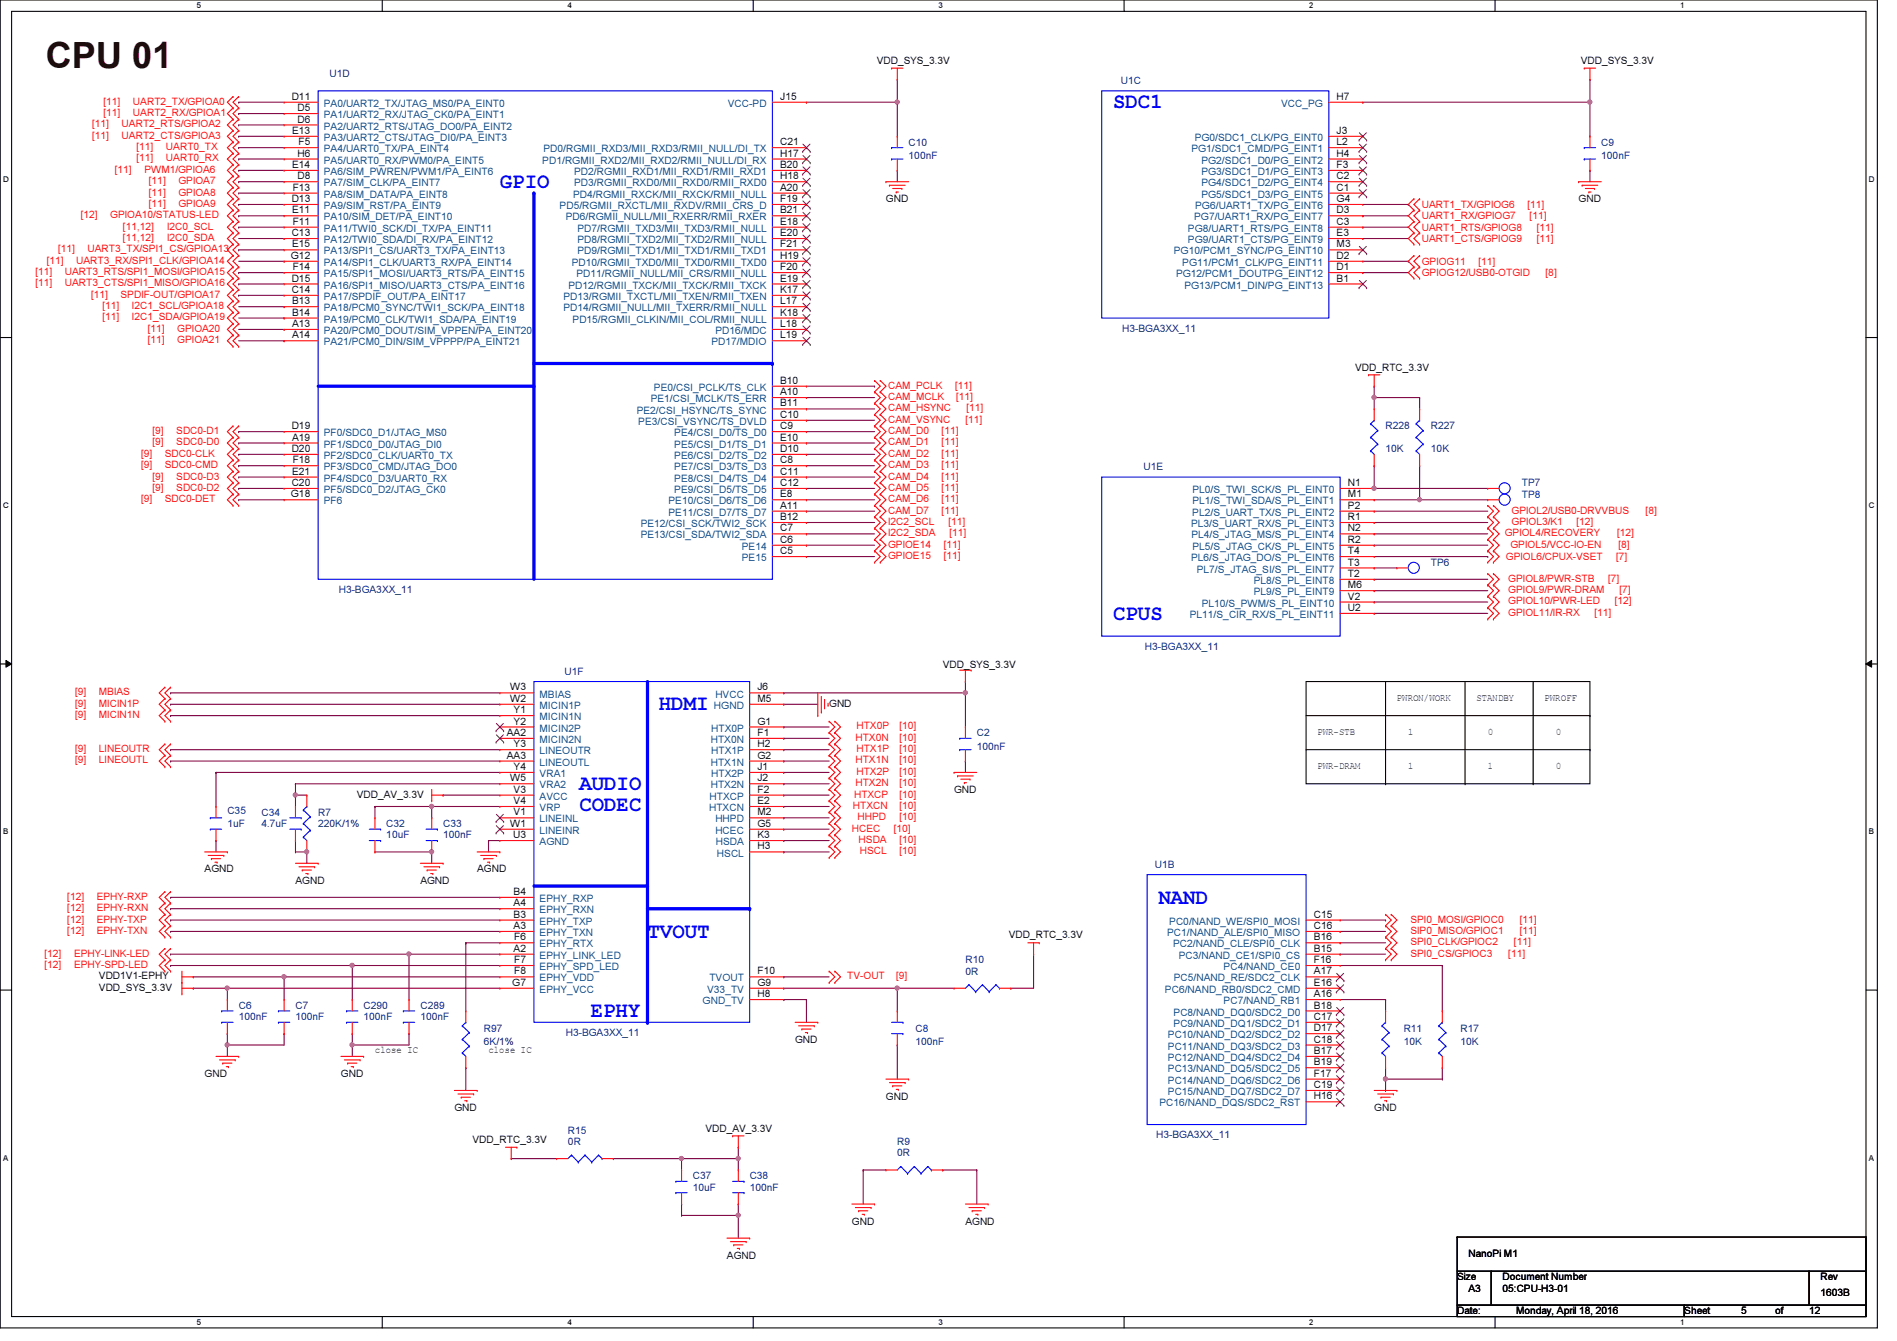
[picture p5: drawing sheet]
<svg xmlns="http://www.w3.org/2000/svg" width="297mm" height="210mm" viewBox="0 0 297 210" stroke-linecap="round" stroke-linejoin="round" font-family="sans-serif">
<defs><g id="words">
<text font-size="5.7" fill="#400000" x="7.2" y="10.6">CPU 01</text>
<g font-size="3.3" fill="#00f">
<text x="174.3" y="17">SDC1</text>
<text x="78.3" y="29.4">GPIO</text>
<text x="174.3" y="97">CPUS</text>
<text x="103.2" y="111.2">HDMI</text>
<text x="90.7" y="123.7">AUDIO</text>
<text x="90.7" y="127">CODEC</text>
<text x="181.4" y="141.4">NAND</text>
<text x="101.4" y="146.8">TVOUT</text>
<text x="92.5" y="159.2">EPHY</text>
</g>
<g font-size="1.6">
<text x="137.3" y="10">VDD_SYS_3.3V</text>
<text x="247.5" y="10">VDD_SYS_3.3V</text>
<text x="45.7" y="15.6">D11</text>
<text x="46.6" y="17.4">D5</text>
<text x="122.2" y="15.6">J15</text>
<text x="209.3" y="15.6">H7</text>
<text x="45.8" y="21">E13</text>
<text x="46.6" y="19.2">D6</text>
<text x="46.7" y="22.7">F5</text>
<text x="122.2" y="22.7">C21</text>
<text x="209.3" y="21">J3</text>
<text x="209.3" y="22.7">L2</text>
<text x="45.8" y="26.3">E14</text>
<text x="45.8" y="29.8">F13</text>
<text x="46.6" y="24.5">H6</text>
<text x="46.6" y="28.1">D8</text>
<text x="122.2" y="24.5">H17</text>
<text x="122.2" y="26.3">B20</text>
<text x="122.2" y="28.1">H18</text>
<text x="122.2" y="29.8">A20</text>
<text x="209.3" y="24.5">H4</text>
<text x="209.3" y="26.3">F3</text>
<text x="209.3" y="28.1">C2</text>
<text x="209.3" y="29.8">C1</text>
<text x="45.7" y="31.6">D13</text>
<text x="45.8" y="33.4">E11</text>
<text x="45.8" y="35.2">F11</text>
<text x="122.2" y="31.6">F19</text>
<text x="122.2" y="33.4">B21</text>
<text x="122.2" y="35.2">E18</text>
<text x="138.7" y="31.7">GND</text>
<text x="209.3" y="31.6">G4</text>
<text x="209.3" y="33.4">D3</text>
<text x="209.3" y="35.2">C3</text>
<text x="247.2" y="31.7">GND</text>
<text x="45.5" y="40.5">G12</text>
<text x="45.7" y="37">C13</text>
<text x="45.8" y="38.7">E15</text>
<text x="122.2" y="37">E20</text>
<text x="122.2" y="38.7">F21</text>
<text x="122.2" y="40.5">H19</text>
<text x="209.3" y="37">E3</text>
<text x="209.3" y="38.7">M3</text>
<text x="209.3" y="40.5">D2</text>
<text x="45.7" y="44.1">D15</text>
<text x="45.7" y="45.8">C14</text>
<text x="45.8" y="47.6">B13</text>
<text x="45.8" y="42.3">F14</text>
<text x="122.2" y="42.3">F20</text>
<text x="122.2" y="44.1">E19</text>
<text x="122.2" y="45.8">K17</text>
<text x="122.2" y="47.6">L17</text>
<text x="209.3" y="42.3">D1</text>
<text x="209.3" y="44.1">B1</text>
<text x="45.8" y="49.4">B14</text>
<text x="45.8" y="51.2">A13</text>
<text x="45.8" y="53">A14</text>
<text x="122.2" y="49.4">K18</text>
<text x="122.2" y="51.2">L18</text>
<text x="122.2" y="53">L19</text>
<text x="212.2" y="58">VDD_RTC_3.3V</text>
<text x="122.2" y="60.1">B10</text>
<text x="122.2" y="61.8">A10</text>
<text x="122.2" y="63.6">B11</text>
<text x="122.2" y="65.4">C10</text>
<text x="45.7" y="67.2">D19</text>
<text x="45.7" y="70.7">D20</text>
<text x="45.8" y="69">A19</text>
<text x="122.2" y="67.2">C9</text>
<text x="122.2" y="69">E10</text>
<text x="122.2" y="70.7">D10</text>
<text x="45.5" y="77.9">G18</text>
<text x="45.7" y="76.1">C20</text>
<text x="45.8" y="74.3">E21</text>
<text x="45.8" y="72.5">F18</text>
<text x="122.2" y="72.5">C8</text>
<text x="122.2" y="74.3">C11</text>
<text x="122.2" y="76.1">C12</text>
<text x="122.2" y="77.9">E8</text>
<text x="211.1" y="76.1">N1</text>
<text x="211.1" y="77.9">M1</text>
<text x="122.2" y="79.6">A11</text>
<text x="122.2" y="81.4">B12</text>
<text x="122.2" y="83.2">C7</text>
<text x="211.1" y="79.6">P2</text>
<text x="211.1" y="81.4">R1</text>
<text x="211.1" y="83.2">N2</text>
<text x="122.2" y="85">C6</text>
<text x="122.2" y="86.7">C5</text>
<text x="211.1" y="85">R2</text>
<text x="211.1" y="86.7">T4</text>
<text x="211.1" y="88.5">T3</text>
<text x="211.1" y="90.3">T2</text>
<text x="211.1" y="92.1">M6</text>
<text x="211.1" y="93.9">V2</text>
<text x="211.1" y="95.6">U2</text>
<text x="147.6" y="104.6">VDD_SYS_3.3V</text>
<text x="79.9" y="108.1">W3</text>
<text x="79.9" y="109.9">W2</text>
<text x="80.4" y="113.4">Y2</text>
<text x="80.4" y="111.6">Y1</text>
<text x="118.6" y="113.4">G1</text>
<text x="118.6" y="108.1">J6</text>
<text x="118.6" y="109.9">M5</text>
<text x="129.8" y="110.6">GND</text>
<text x="218.7" y="109.7">PWRON/WORK</text>
<text x="231.2" y="109.7">STANDBY</text>
<text x="241.8" y="109.7">PWROFF</text>
<text x="79.4" y="118.7">AA3</text>
<text x="79.4" y="115.2">AA2</text>
<text x="80.4" y="117">Y3</text>
<text x="118.6" y="115.2">F1</text>
<text x="118.6" y="117">H2</text>
<text x="118.6" y="118.7">G2</text>
<text x="206.3" y="115">PWR-STB</text>
<text x="220.5" y="115">1</text>
<text x="233" y="115">0</text>
<text x="243.6" y="115">0</text>
<text x="55.9" y="124.8">VDD_AV_3.3V</text>
<text x="79.9" y="122.3">W5</text>
<text x="80.4" y="120.5">Y4</text>
<text x="80.4" y="124.1">V3</text>
<text x="80.4" y="125.9">V4</text>
<text x="118.6" y="120.5">J1</text>
<text x="118.6" y="122.3">J2</text>
<text x="118.6" y="124.1">F2</text>
<text x="118.6" y="125.9">E2</text>
<text x="149.4" y="124.1">GND</text>
<text x="206.3" y="120.4">PWR-DRAM</text>
<text x="220.5" y="120.4">1</text>
<text x="233" y="120.4">1</text>
<text x="243.6" y="120.4">0</text>
<text x="79.9" y="129.4">W1</text>
<text x="80.3" y="131.2">U3</text>
<text x="80.4" y="127.6">V1</text>
<text x="118.6" y="127.6">M2</text>
<text x="118.6" y="129.4">G5</text>
<text x="118.6" y="131.2">K3</text>
<text x="32" y="136.6">AGND</text>
<text x="74.7" y="136.6">AGND</text>
<text x="118.6" y="133">H3</text>
<text x="46.3" y="138.3">AGND</text>
<text x="65.8" y="138.3">AGND</text>
<text x="80.4" y="140.1">B4</text>
<text x="80.4" y="141.9">A4</text>
<text x="80.4" y="143.6">B3</text>
<text x="205.7" y="143.6">C15</text>
<text x="80.4" y="145.4">A3</text>
<text x="80.4" y="149">A2</text>
<text x="80.5" y="147.2">F6</text>
<text x="157.9" y="146.9">VDD_RTC_3.3V</text>
<text x="205.7" y="145.4">C16</text>
<text x="205.7" y="147.2">B16</text>
<text x="205.7" y="149">B15</text>
<text x="15.5" y="153.3">VDD1V1-EPHY</text>
<text x="15.5" y="155.1">VDD_SYS_3.3V</text>
<text x="80.2" y="154.3">G7</text>
<text x="80.5" y="150.7">F7</text>
<text x="80.5" y="152.5">F8</text>
<text x="118.6" y="152.5">F10</text>
<text x="118.6" y="154.3">G9</text>
<text x="205.7" y="150.7">F16</text>
<text x="205.7" y="152.5">A17</text>
<text x="205.7" y="154.3">E16</text>
<text x="118.6" y="156.1">H8</text>
<text x="205.7" y="156.1">A16</text>
<text x="205.7" y="157.9">B18</text>
<text x="205.7" y="159.6">C17</text>
<text x="205.7" y="161.4">D17</text>
<text x="58.7" y="164.8">close IC</text>
<text x="76.5" y="164.8">close IC</text>
<text x="124.5" y="163.2">GND</text>
<text x="205.7" y="163.2">C18</text>
<text x="205.7" y="165">B17</text>
<text x="205.7" y="166.8">B19</text>
<text x="32" y="168.6">GND</text>
<text x="53.4" y="168.6">GND</text>
<text x="71.2" y="173.9">GND</text>
<text x="138.7" y="172.1">GND</text>
<text x="205.7" y="168.5">F17</text>
<text x="205.7" y="170.3">C19</text>
<text x="205.7" y="172.1">H16</text>
<text x="215.2" y="173.9">GND</text>
<text x="74" y="178.9">VDD_RTC_3.3V</text>
<text x="110.4" y="177.1">VDD_AV_3.3V</text>
<text x="133.4" y="191.7">GND</text>
<text x="151.2" y="191.7">AGND</text>
<text x="113.8" y="197">AGND</text>
<text x="230" y="196.7">NanoPi M1</text>
<text x="228.2" y="200.4">Size</text>
<text x="230" y="202.2">A3</text>
<text x="235.3" y="202.2">05:CPU-H3-01</text>
<text x="235.3" y="200.4">Document Number</text>
<text x="285.1" y="202.9">1603B</text>
<text x="285.1" y="200.4">Rev</text>
<text x="228.2" y="205.7">Date:</text>
<text x="237.4" y="205.7">Monday, April 18, 2016</text>
<text x="263.7" y="205.7">Sheet</text>
<text x="272.6" y="205.7">5</text>
<text x="278" y="205.7">of</text>
<text x="283.3" y="205.7">12</text>
</g>
<g font-size="1.6" fill="#f00">
<text x="16.2" y="16.4">[11]</text>
<text x="20.8" y="16.4">UART2_TX/GPIOA0</text>
<text x="14.4" y="21.7">[11]</text>
<text x="14.4" y="19.9">[11]</text>
<text x="16.2" y="18.2">[11]</text>
<text x="19" y="21.7">UART2_CTS/GPIOA3</text>
<text x="19" y="19.9">UART2_RTS/GPIOA2</text>
<text x="20.8" y="18.2">UART2_RX/GPIOA1</text>
<text x="21.4" y="23.5">[11]</text>
<text x="26" y="23.5">UART0_TX</text>
<text x="18" y="27.1">[11]</text>
<text x="21.4" y="25.3">[11]</text>
<text x="22.6" y="27.1">PWM1/GPIOA6</text>
<text x="23.3" y="28.8">[11]</text>
<text x="26" y="25.3">UART0_RX</text>
<text x="27.9" y="28.8">GPIOA7</text>
<text x="12.7" y="34.2">[12]</text>
<text x="17.3" y="34.2">GPIOA10/STATUS-LED</text>
<text x="19.3" y="35.9">[11,12]</text>
<text x="23.3" y="30.6">[11]</text>
<text x="23.3" y="32.4">[11]</text>
<text x="26.2" y="35.9">I2C0_SCL</text>
<text x="27.9" y="30.6">GPIOA8</text>
<text x="27.9" y="32.4">GPIOA9</text>
<text x="222.6" y="32.6">UART1_TX/GPIOG6</text>
<text x="222.6" y="34.3">UART1_RX/GPIOG7</text>
<text x="239.2" y="32.6">[11]</text>
<text x="239.5" y="34.3">[11]</text>
<text x="7.3" y="41.3">[11]</text>
<text x="9.1" y="39.5">[11]</text>
<text x="11.9" y="41.3">UART3_RX/SPI1_CLK/GPIOA14</text>
<text x="13.7" y="39.5">UART3_TX/SPI1_CS/GPIOA13</text>
<text x="19.3" y="37.7">[11,12]</text>
<text x="26.2" y="37.7">I2C0_SDA</text>
<text x="222.6" y="36.1">UART1_RTS/GPIOG8</text>
<text x="222.6" y="37.9">UART1_CTS/GPIOG9</text>
<text x="222.6" y="41.4">GPIOG11</text>
<text x="231.5" y="41.4">[11]</text>
<text x="240.6" y="36.1">[11]</text>
<text x="240.6" y="37.9">[11]</text>
<text x="5.5" y="43.1">[11]</text>
<text x="5.5" y="44.8">[11]</text>
<text x="10.2" y="43.1">UART3_RTS/SPI1_MOSI/GPIOA15</text>
<text x="10.2" y="44.8">UART3_CTS/SPI1_MISO/GPIOA16</text>
<text x="14.3" y="46.6">[11]</text>
<text x="18.9" y="46.6">SPDIF-OUT/GPIOA17</text>
<text x="222.6" y="43.2">GPIOG12/USB0-OTGID</text>
<text x="242" y="43.2">[8]</text>
<text x="16" y="48.4">[11]</text>
<text x="16" y="50.2">[11]</text>
<text x="20.7" y="48.4">I2C1_SCL/GPIOA18</text>
<text x="20.7" y="50.2">I2C1_SDA/GPIOA19</text>
<text x="23.2" y="51.9">[11]</text>
<text x="23.2" y="53.7">[11]</text>
<text x="27.8" y="51.9">GPIOA20</text>
<text x="27.8" y="53.7">GPIOA21</text>
<text x="139.1" y="60.8">CAM_PCLK</text>
<text x="139.1" y="62.6">CAM_MCLK</text>
<text x="139.1" y="64.4">CAM_HSYNC</text>
<text x="149.6" y="60.8">[11]</text>
<text x="149.7" y="62.6">[11]</text>
<text x="151.3" y="64.4">[11]</text>
<text x="22.1" y="71.5">[9]</text>
<text x="23.9" y="69.7">[9]</text>
<text x="23.9" y="67.9">[9]</text>
<text x="25.8" y="71.5">SDC0-CLK</text>
<text x="27.6" y="69.7">SDC0-D0</text>
<text x="27.6" y="67.9">SDC0-D1</text>
<text x="139.1" y="66.2">CAM_VSYNC</text>
<text x="139.1" y="67.9">CAM_D0</text>
<text x="139.1" y="69.7">CAM_D1</text>
<text x="139.1" y="71.5">CAM_D2</text>
<text x="147.4" y="67.9">[11]</text>
<text x="147.4" y="69.7">[11]</text>
<text x="147.4" y="71.5">[11]</text>
<text x="151.2" y="66.2">[11]</text>
<text x="22.1" y="73.3">[9]</text>
<text x="23.9" y="75.1">[9]</text>
<text x="23.9" y="76.8">[9]</text>
<text x="25.8" y="73.3">SDC0-CMD</text>
<text x="27.6" y="75.1">SDC0-D3</text>
<text x="27.6" y="76.8">SDC0-D2</text>
<text x="139.1" y="73.3">CAM_D3</text>
<text x="139.1" y="75.1">CAM_D4</text>
<text x="139.1" y="76.8">CAM_D5</text>
<text x="147.4" y="73.3">[11]</text>
<text x="147.4" y="75.1">[11]</text>
<text x="147.4" y="76.8">[11]</text>
<text x="22.1" y="78.6">[9]</text>
<text x="25.8" y="78.6">SDC0-DET</text>
<text x="139.1" y="78.6">CAM_D6</text>
<text x="139.1" y="80.4">CAM_D7</text>
<text x="139.1" y="82.2">I2C2_SCL</text>
<text x="139.1" y="83.9">I2C2_SDA</text>
<text x="147.4" y="78.6">[11]</text>
<text x="147.4" y="80.4">[11]</text>
<text x="148.5" y="82.2">[11]</text>
<text x="148.7" y="83.9">[11]</text>
<text x="235.6" y="83.9">GPIOL4/RECOVERY</text>
<text x="236.7" y="80.4">GPIOL2/USB0-DRVVBUS</text>
<text x="236.7" y="82.2">GPIOL3/K1</text>
<text x="246.8" y="82.2">[12]</text>
<text x="253.2" y="83.9">[12]</text>
<text x="257.7" y="80.4">[8]</text>
<text x="139.1" y="85.7">GPIOE14</text>
<text x="139.1" y="87.5">GPIOE15</text>
<text x="147.8" y="85.7">[11]</text>
<text x="147.8" y="87.5">[11]</text>
<text x="235.8" y="87.7">GPIOL6/CPUX-VSET</text>
<text x="236.5" y="85.7">GPIOL5/VCC-IO-EN</text>
<text x="253.1" y="87.7">[7]</text>
<text x="253.4" y="85.7">[8]</text>
<text x="236.2" y="94.6">GPIOL10/PWR-LED</text>
<text x="236.2" y="92.8">GPIOL9/PWR-DRAM</text>
<text x="236.2" y="91.1">GPIOL8/PWR-STB</text>
<text x="251.8" y="91.1">[7]</text>
<text x="252.9" y="94.6">[12]</text>
<text x="253.6" y="92.8">[7]</text>
<text x="236.2" y="96.4">GPIOL11/IR-RX</text>
<text x="249.7" y="96.4">[11]</text>
<text x="11.8" y="110.6">[9]</text>
<text x="11.8" y="108.8">[9]</text>
<text x="11.8" y="112.4">[9]</text>
<text x="15.5" y="110.6">MICIN1P</text>
<text x="15.5" y="108.8">MBIAS</text>
<text x="15.5" y="112.4">MICIN1N</text>
<text x="11.8" y="119.5">[9]</text>
<text x="11.8" y="117.7">[9]</text>
<text x="15.5" y="119.5">LINEOUTL</text>
<text x="15.5" y="117.7">LINEOUTR</text>
<text x="133.9" y="116">HTX0N</text>
<text x="133.9" y="119.5">HTX1N</text>
<text x="134.1" y="114.2">HTX0P</text>
<text x="134.1" y="117.7">HTX1P</text>
<text x="140.8" y="116">[10]</text>
<text x="140.8" y="119.5">[10]</text>
<text x="140.8" y="114.2">[10]</text>
<text x="140.8" y="117.7">[10]</text>
<text x="133.7" y="124.8">HTXCP</text>
<text x="133.9" y="123.1">HTX2N</text>
<text x="134.1" y="121.3">HTX2P</text>
<text x="140.8" y="124.8">[10]</text>
<text x="140.8" y="123.1">[10]</text>
<text x="140.8" y="121.3">[10]</text>
<text x="133.4" y="130.2">HCEC</text>
<text x="133.6" y="126.6">HTXCN</text>
<text x="134.3" y="128.4">HHPD</text>
<text x="134.4" y="132">HSDA</text>
<text x="140" y="130.2">[10]</text>
<text x="140.8" y="128.4">[10]</text>
<text x="140.8" y="132">[10]</text>
<text x="140.8" y="126.6">[10]</text>
<text x="134.6" y="133.7">HSCL</text>
<text x="140.8" y="133.7">[10]</text>
<text x="10.5" y="140.8">[12]</text>
<text x="10.5" y="142.6">[12]</text>
<text x="15.2" y="140.8">EPHY-RXP</text>
<text x="15.2" y="142.6">EPHY-RXN</text>
<text x="7" y="149.7">[12]</text>
<text x="10.5" y="144.4">[12]</text>
<text x="10.5" y="146.2">[12]</text>
<text x="11.6" y="149.7">EPHY-LINK-LED</text>
<text x="15.2" y="144.4">EPHY-TXP</text>
<text x="15.2" y="146.2">EPHY-TXN</text>
<text x="220.8" y="144.4">SPI0_MOSI/GPIOC0</text>
<text x="220.8" y="146.2">SIP0_MISO/GPIOC1</text>
<text x="220.8" y="148">SPI0_CLK/GPIOC2</text>
<text x="220.8" y="149.7">SPI0_CS/GPIOC3</text>
<text x="236.2" y="149.7">[11]</text>
<text x="237.1" y="148">[11]</text>
<text x="238" y="144.4">[11]</text>
<text x="238" y="146.2">[11]</text>
<text x="7" y="151.5">[12]</text>
<text x="11.6" y="151.5">EPHY-SPD-LED</text>
<text x="132.7" y="153.3">TV-OUT</text>
<text x="140.3" y="153.3">[9]</text>
</g>
<g font-size="1.6" fill="#004080">
<text x="50.7" y="16.7">PA0/UART2_TX/JTAG_MS0/PA_EINT0</text>
<text x="114" y="16.7">VCC-PD</text>
<text x="200.6" y="16.7">VCC_PG</text>
<text x="50.7" y="18.5">PA1/UART2_RX/JTAG_CK0/PA_EINT1</text>
<text x="50.7" y="20.3">PA2/UART2_RTS/JTAG_DO0/PA_EINT2</text>
<text x="50.7" y="22.1">PA3/UART2_CTS/JTAG_DI0/PA_EINT3</text>
<text x="50.7" y="23.8">PA4/UART0_TX/PA_EINT4</text>
<text x="85.1" y="23.8">PD0/RGMII_RXD3/MII_RXD3/RMII_NULL/DI_TX</text>
<text x="186.6" y="23.8">PG1/SDC1_CMD/PG_EINT1</text>
<text x="187.1" y="22.1">PG0/SDC1_CLK/PG_EINT0</text>
<text x="50.7" y="25.6">PA5/UART0_RX/PWM0/PA_EINT5</text>
<text x="50.7" y="27.4">PA6/SIM_PWREN/PWM1/PA_EINT6</text>
<text x="50.7" y="29.2">PA7/SIM_CLK/PA_EINT7</text>
<text x="84.9" y="25.6">PD1/RGMII_RXD2/MII_RXD2/RMII_NULL/DI_RX</text>
<text x="89.9" y="27.4">PD2/RGMII_RXD1/MII_RXD1/RMII_RXD1</text>
<text x="89.9" y="29.2">PD3/RGMII_RXD0/MII_RXD0/RMII_RXD0</text>
<text x="188.1" y="25.6">PG2/SDC1_D0/PG_EINT2</text>
<text x="188.1" y="27.4">PG3/SDC1_D1/PG_EINT3</text>
<text x="188.1" y="29.2">PG4/SDC1_D2/PG_EINT4</text>
<text x="50.7" y="30.9">PA8/SIM_DATA/PA_EINT8</text>
<text x="50.7" y="32.7">PA9/SIM_RST/PA_EINT9</text>
<text x="50.7" y="34.5">PA10/SIM_DET/PA_EINT10</text>
<text x="87.6" y="32.7">PD5/RGMII_RXCTL/MII_RXDV/RMII_CRS_D</text>
<text x="88.6" y="34.5">PD6/RGMII_NULL/MII_RXERR/RMII_RXER</text>
<text x="89.7" y="30.9">PD4/RGMII_RXCK/MII_RXCK/RMII_NULL</text>
<text x="187" y="34.5">PG7/UART1_RX/PG_EINT7</text>
<text x="187.2" y="32.7">PG6/UART1_TX/PG_EINT6</text>
<text x="188.1" y="30.9">PG5/SDC1_D3/PG_EINT5</text>
<text x="50.7" y="36.3">PA11/TWI0_SCK/DI_TX/PA_EINT11</text>
<text x="50.7" y="38.1">PA12/TWI0_SDA/DI_RX/PA_EINT12</text>
<text x="50.7" y="39.8">PA13/SPI1_CS/UART3_TX/PA_EINT13</text>
<text x="50.7" y="41.6">PA14/SPI1_CLK/UART3_RX/PA_EINT14</text>
<text x="89.5" y="41.6">PD10/RGMII_TXD0/MII_TXD0/RMII_TXD0</text>
<text x="90.4" y="36.3">PD7/RGMII_TXD3/MII_TXD3/RMII_NULL</text>
<text x="90.4" y="38.1">PD8/RGMII_TXD2/MII_TXD2/RMII_NULL</text>
<text x="90.4" y="39.8">PD9/RGMII_TXD1/MII_TXD1/RMII_TXD1</text>
<text x="183.8" y="39.8">PG10/PCM1_SYNC/PG_EINT10</text>
<text x="185.1" y="41.6">PG11/PCM1_CLK/PG_EINT11</text>
<text x="186" y="36.3">PG8/UART1_RTS/PG_EINT8</text>
<text x="186" y="38.1">PG9/UART1_CTS/PG_EINT9</text>
<text x="50.7" y="43.4">PA15/SPI1_MOSI/UART3_RTS/PA_EINT15</text>
<text x="50.7" y="45.2">PA16/SPI1_MISO/UART3_CTS/PA_EINT16</text>
<text x="50.7" y="46.9">PA17/SPDIF_OUT/PA_EINT17</text>
<text x="88.2" y="46.9">PD13/RGMII_TXCTL/MII_TXEN/RMII_TXEN</text>
<text x="89" y="45.2">PD12/RGMII_TXCK/MII_TXCK/RMII_TXCK</text>
<text x="90.3" y="43.4">PD11/RGMII_NULL/MII_CRS/RMII_NULL</text>
<text x="184.1" y="43.4">PG12/PCM1_DOUTPG_EINT12</text>
<text x="185.5" y="45.2">PG13/PCM1_DIN/PG_EINT13</text>
<text x="50.7" y="48.7">PA18/PCM0_SYNC/TWI1_SCK/PA_EINT18</text>
<text x="50.7" y="50.5">PA19/PCM0_CLK/TWI1_SDA/PA_EINT19</text>
<text x="50.7" y="52.3">PA20/PCM0_DOUT/SIM_VPPEN/PA_EINT20</text>
<text x="88.2" y="48.7">PD14/RGMII_NULL/MII_TXERR/RMII_NULL</text>
<text x="89.7" y="50.5">PD15/RGMII_CLKIN/MII_COL/RMII_NULL</text>
<text x="112" y="52.3">PD16/MDC</text>
<text x="50.7" y="54.1">PA21/PCM0_DIN/SIM_VPPPP/PA_EINT21</text>
<text x="111.4" y="54.1">PD17/MDIO</text>
<text x="99.7" y="64.7">PE2/CSI_HSYNC/TS_SYNC</text>
<text x="101.9" y="62.9">PE1/CSI_MCLK/TS_ERR</text>
<text x="102.4" y="61.2">PE0/CSI_PCLK/TS_CLK</text>
<text x="50.7" y="68.3">PF0/SDC0_D1/JTAG_MS0</text>
<text x="50.7" y="70.1">PF1/SDC0_D0/JTAG_DI0</text>
<text x="50.7" y="71.8">PF2/SDC0_CLK/UART0_TX</text>
<text x="99.9" y="66.5">PE3/CSI_VSYNC/TS_DVLD</text>
<text x="105.6" y="68.3">PE4/CSI_D0/TS_D0</text>
<text x="105.6" y="70.1">PE5/CSI_D1/TS_D1</text>
<text x="105.6" y="71.8">PE6/CSI_D2/TS_D2</text>
<text x="50.7" y="73.6">PF3/SDC0_CMD/JTAG_DO0</text>
<text x="50.7" y="75.4">PF4/SDC0_D3/UART0_RX</text>
<text x="50.7" y="77.2">PF5/SDC0_D2/JTAG_CK0</text>
<text x="105.6" y="73.6">PE7/CSI_D3/TS_D3</text>
<text x="105.6" y="75.4">PE8/CSI_D4/TS_D4</text>
<text x="105.6" y="77.2">PE9/CSI_D5/TS_D5</text>
<text x="186.7" y="77.2">PL0/S_TWI_SCK/S_PL_EINT0</text>
<text x="50.7" y="79">PF6</text>
<text x="100.3" y="82.5">PE12/CSI_SCK/TWI2_SCK</text>
<text x="104.7" y="79">PE10/CSI_D6/TS_D6</text>
<text x="104.7" y="80.7">PE11/CSI_D7/TS_D7</text>
<text x="186.5" y="82.5">PL3/S_UART_RX/S_PL_EINT3</text>
<text x="186.7" y="80.7">PL2/S_UART_TX/S_PL_EINT2</text>
<text x="186.7" y="79">PL1/S_TWI_SDA/S_PL_EINT1</text>
<text x="100.3" y="84.3">PE13/CSI_SDA/TWI2_SDA</text>
<text x="116.2" y="86.1">PE14</text>
<text x="116.2" y="87.8">PE15</text>
<text x="186.5" y="87.8">PL6/S_JTAG_DO/S_PL_EINT6</text>
<text x="186.6" y="84.3">PL4/S_JTAG_MS/S_PL_EINT4</text>
<text x="186.7" y="86.1">PL5/S_JTAG_CK/S_PL_EINT5</text>
<text x="187.4" y="89.6">PL7/S_JTAG_SI/S_PL_EINT7</text>
<text x="188.2" y="95">PL10/S_PWM/S_PL_EINT10</text>
<text x="196.3" y="91.4">PL8/S_PL_EINT8</text>
<text x="196.3" y="93.2">PL9/S_PL_EINT9</text>
<text x="186.3" y="96.7">PL11/S_CIR_RX/S_PL_EINT11</text>
<text x="84.5" y="109.2">MBIAS</text>
<text x="84.5" y="112.7">MICIN1N</text>
<text x="84.5" y="111">MICIN1P</text>
<text x="111.8" y="111">HGND</text>
<text x="112" y="109.2">HVCC</text>
<text x="84.5" y="119.8">LINEOUTL</text>
<text x="84.5" y="118.1">LINEOUTR</text>
<text x="84.5" y="116.3">MICIN2N</text>
<text x="84.5" y="114.5">MICIN2P</text>
<text x="111.3" y="116.3">HTX0N</text>
<text x="111.3" y="119.8">HTX1N</text>
<text x="111.4" y="114.5">HTX0P</text>
<text x="111.4" y="118.1">HTX1P</text>
<text x="84.5" y="121.6">VRA1</text>
<text x="84.5" y="123.4">VRA2</text>
<text x="84.5" y="125.2">AVCC</text>
<text x="111.1" y="125.2">HTXCP</text>
<text x="111.3" y="123.4">HTX2N</text>
<text x="111.4" y="121.6">HTX2P</text>
<text x="84.5" y="127">VRP</text>
<text x="84.5" y="130.5">LINEINR</text>
<text x="84.5" y="128.7">LINEINL</text>
<text x="111" y="127">HTXCN</text>
<text x="112" y="128.7">HHPD</text>
<text x="112" y="130.5">HCEC</text>
<text x="84.5" y="132.3">AGND</text>
<text x="112.1" y="132.3">HSDA</text>
<text x="112.3" y="134.1">HSCL</text>
<text x="84.5" y="141.2">EPHY_RXP</text>
<text x="84.5" y="143">EPHY_RXN</text>
<text x="84.5" y="144.7">EPHY_TXP</text>
<text x="84.5" y="146.5">EPHY_TXN</text>
<text x="84.5" y="148.3">EPHY_RTX</text>
<text x="182.7" y="146.5">PC1/NAND_ALE/SPI0_MISO</text>
<text x="183.1" y="144.7">PC0/NAND_WE/SPI0_MOSI</text>
<text x="183.7" y="148.3">PC2/NAND_CLE/SPI0_CLK</text>
<text x="84.5" y="150.1">EPHY_LINK_LED</text>
<text x="84.5" y="151.8">EPHY_SPD_LED</text>
<text x="84.5" y="153.6">EPHY_VDD</text>
<text x="84.5" y="155.4">EPHY_VCC</text>
<text x="110.7" y="155.4">V33_TV</text>
<text x="111.1" y="153.6">TVOUT</text>
<text x="182.4" y="155.4">PC6/NAND_RB0/SDC2_CMD</text>
<text x="183.8" y="153.6">PC5/NAND_RE/SDC2_CLK</text>
<text x="184.6" y="150.1">PC3/NAND_CE1/SPI0_CS</text>
<text x="191.6" y="151.8">PC4/NAND_CE0</text>
<text x="110" y="157.2">GND_TV</text>
<text x="183.8" y="159">PC8/NAND_DQ0/SDC2_D0</text>
<text x="183.8" y="160.7">PC9/NAND_DQ1/SDC2_D1</text>
<text x="191.6" y="157.2">PC7/NAND_RB1</text>
<text x="182.9" y="162.5">PC10/NAND_DQ2/SDC2_D2</text>
<text x="182.9" y="164.3">PC11/NAND_DQ3/SDC2_D3</text>
<text x="182.9" y="166.1">PC12/NAND_DQ4/SDC2_D4</text>
<text x="182.9" y="167.9">PC13/NAND_DQ5/SDC2_D5</text>
<text x="181.6" y="173.2">PC16/NAND_DQS/SDC2_RST</text>
<text x="182.9" y="169.6">PC14/NAND_DQ6/SDC2_D6</text>
<text x="182.9" y="171.4">PC15/NAND_DQ7/SDC2_D7</text>
</g>
<g font-size="1.6" fill="#000080">
<text x="51.6" y="12.1">U1D</text>
<text x="175.5" y="13.2">U1C</text>
<text x="142.3" y="22.8">C10</text>
<text x="250.7" y="22.8">C9</text>
<text x="142.3" y="24.9">100nF</text>
<text x="250.7" y="24.9">100nF</text>
<text x="175.7" y="51.9">H3-BGA3XX_11</text>
<text x="217" y="67.2">R228</text>
<text x="217" y="70.8">10K</text>
<text x="224.1" y="67.2">R227</text>
<text x="224.1" y="70.8">10K</text>
<text x="179.1" y="73.6">U1E</text>
<text x="238.3" y="76.1">TP7</text>
<text x="238.3" y="77.9">TP8</text>
<text x="224.1" y="88.6">TP6</text>
<text x="53" y="92.8">H3-BGA3XX_11</text>
<text x="179.3" y="101.7">H3-BGA3XX_11</text>
<text x="88.4" y="105.6">U1F</text>
<text x="152.9" y="115.2">C2</text>
<text x="152.9" y="117.3">100nF</text>
<text x="35.6" y="127.3">C35</text>
<text x="35.6" y="129.5">1uF</text>
<text x="40.9" y="127.7">C34</text>
<text x="40.9" y="129.5">4.7uF</text>
<text x="49.8" y="127.7">R7</text>
<text x="49.8" y="129.5">220K/1%</text>
<text x="60.5" y="129.5">C32</text>
<text x="60.5" y="131.2">10uF</text>
<text x="69.4" y="129.5">C33</text>
<text x="69.4" y="131.2">100nF</text>
<text x="180.8" y="135.8">U1B</text>
<text x="151.2" y="150.8">R10</text>
<text x="151.2" y="152.6">0R</text>
<text x="37.4" y="157.9">C6</text>
<text x="37.4" y="159.7">100nF</text>
<text x="46.3" y="157.9">C7</text>
<text x="46.3" y="159.7">100nF</text>
<text x="56.9" y="157.9">C290</text>
<text x="56.9" y="159.7">100nF</text>
<text x="65.8" y="157.9">C289</text>
<text x="65.8" y="159.7">100nF</text>
<text x="75.8" y="161.5">R97</text>
<text x="143.3" y="161.5">C8</text>
<text x="219.8" y="161.5">R11</text>
<text x="228.7" y="161.5">R17</text>
<text x="75.8" y="163.6">6K/1%</text>
<text x="88.6" y="162.2">H3-BGA3XX_11</text>
<text x="143.3" y="163.6">100nF</text>
<text x="219.8" y="163.6">10K</text>
<text x="228.7" y="163.6">10K</text>
<text x="88.9" y="177.5">R15</text>
<text x="88.9" y="179.2">0R</text>
<text x="140.5" y="179.2">R9</text>
<text x="181.1" y="178.2">H3-BGA3XX_11</text>
<text x="108.5" y="184.6">C37</text>
<text x="117.4" y="184.6">C38</text>
<text x="140.5" y="181">0R</text>
<text x="108.5" y="186.4">10uF</text>
<text x="117.4" y="186.4">100nF</text>
</g>
<g font-size="1.3">
<text x="30.8" y="1.3">5</text>
<text x="88.9" y="1.3">4</text>
<text x="146.9" y="1.3">3</text>
<text x="205" y="1.3">2</text>
<text x="263.1" y="1.3">1</text>
<text x=".5" y="28.4">D</text>
<text x="292.6" y="28.4">D</text>
<text x=".5" y="79.5">C</text>
<text x="292.6" y="79.5">C</text>
<text x=".5" y="130.6">B</text>
<text x="292.6" y="130.6">B</text>
<text x=".5" y="181.7">A</text>
<text x="292.6" y="181.7">A</text>
<text x="30.8" y="207.4">5</text>
<text x="88.9" y="207.4">4</text>
<text x="146.9" y="207.4">3</text>
<text x="205" y="207.4">2</text>
<text x="263.1" y="207.4">1</text>
</g>
</g></defs>
<path d="M0 0h294v207.9h-294zM1.8 1.8h290.4v204.3h-290.4z" fill="none" stroke="#000" stroke-width=".17"/>
<g fill="#fff">
<path d="M30.8 .2h.7v1.4h-.7z"/>
<path d="M30.8 206.2h.7v1.4h-.7z"/>
</g>
<path d="M59.9 0v1.8M59.9 206.1v1.8" fill="none" stroke="#000" stroke-width=".17"/>
<g fill="#fff">
<path d="M88.9 .2h.6v1.4h-.6z"/>
<path d="M88.9 206.2h.6v1.4h-.6z"/>
</g>
<path d="M117.9 0v1.8M117.9 206.1v1.8" fill="none" stroke="#000" stroke-width=".17"/>
<g fill="#fff">
<path d="M146.9 .2h.7v1.4h-.7z"/>
<path d="M146.9 206.2h.7v1.4h-.7z"/>
</g>
<path d="M176 0v1.8M176 206.1v1.8" fill="none" stroke="#000" stroke-width=".17"/>
<g fill="#fff">
<path d="M205 .2h.7v1.4h-.7z"/>
<path d="M205 206.2h.7v1.4h-.7z"/>
</g>
<path d="M234.1 0v1.8M234.1 206.1v1.8" fill="none" stroke="#000" stroke-width=".17"/>
<g fill="#fff">
<path d="M263.1 .2h.7v1.4h-.7z"/>
<path d="M263.1 206.2h.7v1.4h-.7z"/>
<path d="M.5 27.3h.9v1.4h-.9z"/>
<path d="M292.6 27.3h.9v1.4h-.9z"/>
<path d="M.5 78.4h.9v1.4h-.9z"/>
<path d="M292.6 78.4h.9v1.4h-.9z"/>
</g>
<path d="M0 52.8h1.8M292.2 52.8h1.8" fill="none" stroke="#000" stroke-width=".17"/>
<g fill="#fff">
<path d="M.5 129.5h.8v1.4h-.8z"/>
<path d="M292.6 129.5h.9v1.4h-.9z"/>
</g>
<path d="M0 103.9h1.8M292.2 103.9h1.8" fill="none" stroke="#000" stroke-width=".17"/>
<path d="M.9 103.4l.9 .5-.9 .5zM292.2 103.9l.9-.5v1z" fill="#000"/>
<path d="M.9 103.4l.9 .5-.9 .5zM292.2 103.9l.9-.5v1z" fill="none" stroke="#000" stroke-width=".16"/>
<g fill="#fff">
<path d="M.5 180.5h.8v1.4h-.8z"/>
<path d="M292.6 180.5h.9v1.4h-.9z"/>
</g>
<g fill="none" stroke="#000" stroke-width=".17">
<path d="M204.5 106.7h44.5v16h-44.5zM204.5 112h44.5M204.5 117.3h44.5M217 106.7v16M229.4 106.7v16M240.1 106.7v16M249 112h.1M249 117.3h.1M217 122.7h.1M229.4 122.7h.1M240.1 122.7h.1M0 155h1.8"/>
<path d="M292.2 155h1.8"/>
</g>
<g fill="none" stroke="#800040" stroke-width=".17">
<path d="M37.4 16h.1M37.4 16h7.1M126.3 16h.1M126.3 16h14.2M37.4 46.2h.1M37.4 42.7h.1M37.4 44.4h.1M37.4 46.2h7.1M37.4 42.7h7.1M37.4 44.4h7.1M37.4 67.6h.1M37.4 69.3h.1"/>
<path d="M37.4 71.1h.1M37.4 72.9h.1M37.4 74.7h.1M37.4 76.5h.1M37.4 78.2h.1M37.4 67.6h7.1M37.4 69.3h7.1M37.4 71.1h7.1M37.4 72.9h7.1M37.4 74.7h7.1M37.4 76.5h7.1M37.4 78.2h7.1"/>
<path d="M122.7 108.5h.1M122.7 108.5h28.5"/>
</g>
<circle cx="151.1" cy="108.4" r=".32" fill="#f0f"/>
<circle cx="151.1" cy="108.4" r=".32" fill="none" stroke="#f0f" stroke-width=".17"/>
<g fill="none" stroke="#800040" stroke-width=".17">
<path d="M37.4 17.8h.1M37.4 19.6h.1M37.4 17.8h7.1M37.4 19.6h7.1M140.5 12.4h.1M140.5 12.4v3.6M37.4 21.3h.1M37.4 21.3h7.1M26.7 117.3h.1M26.7 119.1h.1M26.7 117.3h51.6M26.7 119.1h51.6"/>
<path d="M122.7 113.8h.1M122.7 115.6h.1M122.7 117.3h.1M122.7 119.1h.1M122.7 110.2h.1M122.7 113.8h7.1M122.7 115.6h7.1M122.7 117.3h7.1M122.7 119.1h7.1M122.7 110.2h5.4M33.8 120.9h.1M33.8 120.9h44.5"/>
<path d="M46.3 122.7h.1M46.3 122.7h32M69.4 124.5h.1M69.4 124.5h8.9M122.7 120.9h.1M122.7 122.7h.1M122.7 124.5h.1M122.7 126.2h.1M122.7 128h.1M122.7 129.8h.1M122.7 133.3h.1M122.7 131.6h.1"/>
<path d="M122.7 120.9h7.1M122.7 122.7h7.1M122.7 124.5h7.1M122.7 126.2h7.1M122.7 128h7.1M122.7 129.8h7.1M122.7 133.3h7.1M122.7 131.6h7.1M122.7 152.9h.1M122.7 152.9h7.1M158.3 154.7h.1M158.3 154.7h3.5"/>
</g>
<circle cx="140.5" cy="16" r=".32" fill="#f0f"/>
<circle cx="140.5" cy="16" r=".32" fill="none" stroke="#f0f" stroke-width=".17"/>
<path d="M37.4 24.9h.1M37.4 23.1h.1M37.4 24.9h7.1M37.4 23.1h7.1M30.3 152.9h.1M30.3 152.9h14.2" fill="none" stroke="#800040" stroke-width=".17"/>
<circle cx="44.5" cy="152.9" r=".32" fill="#f0f"/>
<circle cx="44.5" cy="152.9" r=".32" fill="none" stroke="#f0f" stroke-width=".17"/>
<g fill="none" stroke="#800040" stroke-width=".17">
<path d="M26.7 140.5h.1M26.7 149.4h.1M26.7 151.1h.1M26.7 144h.1M26.7 142.2h.1M26.7 145.8h.1M26.7 140.5h51.6M26.7 149.4h37.3M26.7 151.1h28.5M26.7 144h51.6M26.7 142.2h51.6M26.7 145.8h51.6"/>
<path d="M35.6 154.7h.1M35.6 154.7h42.7M44.5 152.9h.1M44.5 152.9h33.8M35.6 163.6h.1M35.6 163.6v1.8"/>
</g>
<circle cx="35.6" cy="163.5" r=".32" fill="#f0f"/>
<circle cx="35.6" cy="163.5" r=".32" fill="none" stroke="#f0f" stroke-width=".17"/>
<path d="M67.6 126.2h.1M67.6 126.2h10.7M44.5 152.9h.1M44.5 152.9v3.6M35.6 163.6h.1M35.6 161.8h.1M35.6 161.8v1.8M44.5 161.8h.1M44.5 161.8v1.8h-8.9" fill="none" stroke="#800040" stroke-width=".17"/>
<circle cx="67.6" cy="126.2" r=".32" fill="#f0f"/>
<circle cx="67.6" cy="126.2" r=".32" fill="none" stroke="#f0f" stroke-width=".17"/>
<g fill="none" stroke="#800040" stroke-width=".17">
<path d="M76.5 131.6h.1M76.5 131.6h1.8M72.9 147.6h.1M72.9 147.6h5.4M122.7 156.5h.1M122.7 156.5h3.6M126.3 156.5h.1M126.3 156.5v3.5M55.2 163.6h.1M55.2 161.8h.1M55.2 161.8v3.6M64 161.8h.1"/>
<path d="M64 161.8v1.8h-8.8"/>
</g>
<circle cx="55.1" cy="163.5" r=".32" fill="#f0f"/>
<circle cx="55.1" cy="163.5" r=".32" fill="none" stroke="#f0f" stroke-width=".17"/>
<path d="M55.2 151.1h.1M55.2 151.1v5.4" fill="none" stroke="#800040" stroke-width=".17"/>
<circle cx="55.1" cy="151.1" r=".32" fill="#f0f"/>
<circle cx="55.1" cy="151.1" r=".32" fill="none" stroke="#f0f" stroke-width=".17"/>
<path d="M55.2 151.1h.1M55.2 151.1h23.1M64 149.4h.1M64 149.4v7.1" fill="none" stroke="#800040" stroke-width=".17"/>
<circle cx="64" cy="149.3" r=".32" fill="#f0f"/>
<circle cx="64" cy="149.3" r=".32" fill="none" stroke="#f0f" stroke-width=".17"/>
<path d="M249 12.4h.1M249 12.4v3.6M215.2 78.2h.1M215.2 76.5h.1M215.2 78.2h7.1M215.2 76.5h17.8M64 149.4h.1M64 149.4h14.3" fill="none" stroke="#800040" stroke-width=".17"/>
<circle cx="215.2" cy="76.4" r=".32" fill="#f0f"/>
<circle cx="215.2" cy="76.4" r=".32" fill="none" stroke="#f0f" stroke-width=".17"/>
<path d="M222.3 78.2h.1M222.3 78.2h10.7" fill="none" stroke="#800040" stroke-width=".17"/>
<circle cx="222.3" cy="78.2" r=".32" fill="#f0f"/>
<circle cx="222.3" cy="78.2" r=".32" fill="none" stroke="#f0f" stroke-width=".17"/>
<path d="M215.2 62.2h.1M215.2 62.2v1.8M215.2 62.2h7.1" fill="none" stroke="#800040" stroke-width=".17"/>
<circle cx="215.2" cy="62.2" r=".32" fill="#f0f"/>
<circle cx="215.2" cy="62.2" r=".32" fill="none" stroke="#f0f" stroke-width=".17"/>
<g fill="none" stroke="#800040" stroke-width=".17">
<path d="M215.2 72.9h.1M215.2 72.9v3.6M222.3 72.9h.1M222.3 72.9v5.3M215.2 80h.1M215.2 81.8h.1M215.2 90.7h.1M215.2 92.5h.1M215.2 96h.1M215.2 85.3h.1M215.2 80h17.8M215.2 81.8h17.8"/>
<path d="M215.2 90.7h17.8M215.2 92.5h17.8M215.2 96h17.8M215.2 85.3h17.8M151.2 119.1h.1M151.2 108.5h.1M151.2 106.7h.1M151.2 106.7v7.1M151.2 119.1v1.8M35.6 154.7h.1M35.6 154.7v1.8M72.9 147.6h.1"/>
<path d="M72.9 147.6v10.6M72.9 167.1h.1M72.9 167.1v3.6M140.5 163.6h.1M140.5 163.6v5.3"/>
</g>
<circle cx="35.6" cy="154.7" r=".32" fill="#f0f"/>
<circle cx="35.6" cy="154.7" r=".32" fill="none" stroke="#f0f" stroke-width=".17"/>
<path d="M30.3 154.7h.1M30.3 154.7h5.3M106.7 190.2h.1M115.6 181.4h.1M115.6 188.5h.1M115.6 181.4v1.7M115.6 188.5v1.7h-8.9" fill="none" stroke="#800040" stroke-width=".17"/>
<circle cx="115.6" cy="190.2" r=".32" fill="#f0f"/>
<circle cx="115.6" cy="190.2" r=".32" fill="none" stroke="#f0f" stroke-width=".17"/>
<path d="M106.7 188.5h.1M106.7 181.4h.1M106.7 181.4v1.7M106.7 188.5v1.7M106.7 181.4h8.9" fill="none" stroke="#800040" stroke-width=".17"/>
<circle cx="115.6" cy="181.3" r=".32" fill="#f0f"/>
<circle cx="115.6" cy="181.3" r=".32" fill="none" stroke="#f0f" stroke-width=".17"/>
<circle cx="106.7" cy="181.3" r=".32" fill="#f0f"/>
<circle cx="106.7" cy="181.3" r=".32" fill="none" stroke="#f0f" stroke-width=".17"/>
<g fill="none" stroke="#800040" stroke-width=".17">
<path d="M222.3 62.2h.1M222.3 62.2v1.8M33.8 120.9h.1M33.8 120.9v5.3M46.3 124.5h.1M46.3 124.5v1.7M76.5 131.6h.1M76.5 131.6v1.7M115.6 190.2h.1M115.6 190.2v3.6M135.2 183.1h.1M135.2 183.1h3.5"/>
<path d="M135.2 183.1v5.4M147.6 183.1h.1M147.6 183.1h5.3M152.9 183.1h.1M152.9 183.1v5.4"/>
</g>
<circle cx="46.2" cy="124.4" r=".32" fill="#f0f"/>
<circle cx="46.2" cy="124.4" r=".32" fill="none" stroke="#f0f" stroke-width=".17"/>
<g fill="none" stroke="#800040" stroke-width=".17">
<path d="M46.3 124.5h.1M46.3 122.7h.1M46.3 124.5h1.7M46.3 122.7v1.8M58.7 126.2h.1M58.7 133.3h.1M58.7 126.2v1.8M58.7 126.2h8.9M58.7 133.3h8.9M67.6 126.2h.1M67.6 133.3h.1M67.6 126.2v1.8"/>
<path d="M67.6 133.3v1.8"/>
</g>
<circle cx="67.6" cy="133.3" r=".32" fill="#f0f"/>
<circle cx="67.6" cy="133.3" r=".32" fill="none" stroke="#f0f" stroke-width=".17"/>
<path d="M48 133.3h.1M48 133.3v1.8" fill="none" stroke="#800040" stroke-width=".17"/>
<circle cx="48" cy="133.3" r=".32" fill="#f0f"/>
<circle cx="48" cy="133.3" r=".32" fill="none" stroke="#f0f" stroke-width=".17"/>
<g fill="none" stroke="#800040" stroke-width=".17">
<path d="M37.4 26.7h.1M37.4 28.4h.1M37.4 30.2h.1M37.4 32h.1M37.4 33.8h.1M37.4 35.6h.1M37.4 39.1h.1M37.4 26.7h7.1M37.4 28.4h7.1M37.4 30.2h7.1M37.4 32h7.1M37.4 33.8h7.1"/>
<path d="M37.4 35.6h7.1M37.4 37.3h7.1M37.4 39.1h7.1M44.5 37.3h.1M213.4 33.8h.1M213.4 35.6h.1M213.4 37.3h.1M213.4 32h7.1M213.4 33.8h7.1M213.4 35.6h7.1M213.4 37.3h7.1M220.5 32h.1"/>
<path d="M37.4 40.9h7.1M37.4 48h7.1M37.4 49.8h7.1M37.4 51.6h7.1M37.4 53.3h7.1M44.5 40.9h.1M44.5 48h.1M44.5 49.8h.1M44.5 51.6h.1M44.5 53.3h.1M213.4 42.7h.1M213.4 42.7h7.1"/>
<path d="M126.3 62.2h.1M126.3 64h.1M126.3 65.8h.1M126.3 67.6h.1M126.3 69.3h.1M126.3 71.1h.1M126.3 72.9h.1M126.3 74.7h.1M126.3 76.5h.1M126.3 78.2h.1M126.3 60.5h10.6M126.3 62.2h10.6"/>
<path d="M126.3 64h10.6M126.3 65.8h10.6M126.3 67.6h10.6M126.3 69.3h10.6M126.3 71.1h10.6M126.3 72.9h10.6M126.3 74.7h10.6M126.3 76.5h10.6M126.3 78.2h10.6M136.9 60.5h.1M215.2 60.5h.1M215.2 60.5v1.7"/>
<path d="M126.3 80h.1M126.3 81.8h.1M126.3 83.6h.1M126.3 85.3h.1M126.3 87.1h.1M126.3 80h10.6M126.3 81.8h10.6M126.3 83.6h10.6M126.3 85.3h10.6M126.3 87.1h10.6M215.2 94.2h.1M215.2 83.6h.1"/>
<path d="M215.2 94.2h17.8M215.2 83.6h17.8M26.7 108.5h.1M26.7 110.2h.1M26.7 112h.1M26.7 108.5h51.6M26.7 110.2h51.6M26.7 112h51.6M33.8 131.6h.1M33.8 131.6v1.7M46.3 133.3h.1M46.3 131.6h.1"/>
<path d="M46.3 133.3h1.7M46.3 131.6v1.7M122.7 154.7h.1M122.7 154.7h26.7M140.5 154.7h.1M140.5 154.7v3.5M209.8 145.8h.1M209.8 147.6h.1M209.8 149.4h.1M209.8 144h7.2M209.8 145.8h7.2M209.8 147.6h7.2"/>
<path d="M209.8 149.4h7.2M217 144h.1M115.6 179.6h.1M115.6 179.6v1.8"/>
</g>
<circle cx="140.5" cy="154.7" r=".32" fill="#f0f"/>
<circle cx="140.5" cy="154.7" r=".32" fill="none" stroke="#f0f" stroke-width=".17"/>
<path d="M213.4 16h.1M213.4 16h35.6M161.8 149.4h.1M161.8 149.4v5.3M80 181.4h.1M80 181.4h7.2M96.1 181.4h.1M96.1 181.4h10.6" fill="none" stroke="#800040" stroke-width=".17"/>
<circle cx="248.9" cy="16" r=".32" fill="#f0f"/>
<circle cx="248.9" cy="16" r=".32" fill="none" stroke="#f0f" stroke-width=".17"/>
<g fill="none" stroke="#800040" stroke-width=".17">
<path d="M140.5 16h.1M140.5 16v5.3M249 16h.1M249 16v5.3M140.5 26.7h.1M140.5 26.7v1.7M249 26.7h.1M249 26.7v1.7M213.4 40.9h7.1M220.5 40.9h.1M215.2 88.9h.1M215.2 87.1h17.8"/>
<path d="M215.2 88.9h3.5M233 87.1h.1M209.8 151.1h16M209.8 156.5h7.2M217 156.5h.1M217 158.2h.1M217 156.5v1.7M225.8 151.1h.1M225.8 158.2h.1M225.8 151.1v7.1M217 168.9h.1M217 167.1v1.8"/>
<path d="M217 168.9h8.8M225.8 168.9h.1"/>
</g>
<circle cx="216.9" cy="168.9" r=".32" fill="#f0f"/>
<circle cx="216.9" cy="168.9" r=".32" fill="none" stroke="#f0f" stroke-width=".17"/>
<path d="M217 170.7h.1M217 168.9v1.8M225.8 167.1h.1M225.8 167.1v1.8" fill="none" stroke="#800040" stroke-width=".17"/>
<g fill="none" stroke="#f00" stroke-width=".17">
<path d="M36.5 18.7h.1M36.5 16.9h.1M36.5 15.1h.1M36.5 18.7l-.9 .9 .9 .8M36.5 15.1l-.9 .9 .9 .9M36.5 16.9l-.9 .9 .9 .9M37.4 18.7h.1M37.4 16.9h.1M37.4 15.1h.1M37.4 18.7l-.9 .9 .9 .8M37.4 15.1l-.9 .9 .9 .9M37.4 16.9l-.9 .9 .9 .9"/>
<path d="M139.6 10.7h.1M139.6 10.7h1.8M140.5 12.4h.1M140.5 10.7v1.7M208.1 16h5.3M213.4 16h.1M248.1 10.7h.1M248.1 10.7h1.7M249 12.4h.1M249 10.7v1.7M36.5 22.2h.1M36.5 20.4h.1"/>
<path d="M36.5 25.8h.1M36.5 24h.1M36.5 27.6h.1M36.5 29.3h.1M36.5 31.1h.1M36.5 32.9h.1M36.5 34.7h.1M36.5 36.4h.1M36.5 38.2h.1M36.5 20.4l-.9 .9 .9 .9M36.5 24l-.9 .9 .9 .9M36.5 22.2l-.9 .9 .9 .9"/>
<path d="M36.5 25.8l-.9 .9 .9 .9M36.5 27.6l-.9 .8 .9 .9M36.5 29.3l-.9 .9 .9 .9M36.5 31.1l-.9 .9 .9 .9M36.5 32.9l-.9 .9 .9 .9M36.5 34.7l-.9 .9 .9 .8M36.5 36.4l-.9 .9 .9 .9M36.5 38.2l-.9 .9 .9 .9M37.4 22.2h.1M37.4 20.4h.1M37.4 25.8h.1M37.4 24h.1"/>
<path d="M37.4 27.6h.1M37.4 29.3h.1M37.4 31.1h.1M37.4 32.9h.1M37.4 34.7h.1M37.4 36.4h.1M37.4 38.2h.1M37.4 20.4l-.9 .9 .9 .9M37.4 24l-.9 .9 .9 .9M37.4 22.2l-.9 .9 .9 .9M37.4 25.8l-.9 .9 .9 .9M37.4 27.6l-.9 .8 .9 .9"/>
<path d="M37.4 29.3l-.9 .9 .9 .9M37.4 31.1l-.9 .9 .9 .9M37.4 32.9l-.9 .9 .9 .9M37.4 34.7l-.9 .9 .9 .8M37.4 36.4l-.9 .9 .9 .9M37.4 38.2l-.9 .9 .9 .9M138.7 28.4h.1M138.7 28.4h3.6M139.3 29h.1M139.3 29h2.4M139.8 29.5h1.4M140.3 30.1h.1"/>
<path d="M140.3 30.1h.4M140.5 26.7h.1M140.5 21.3h.1M140.5 21.3v1.8M140.5 24.9v1.8M141.2 29.5h.1M208.1 28.4h5.3M208.1 21.3h5.3M208.1 23.1h5.3M208.1 24.9h5.3M208.1 26.7h5.3M208.1 30.2h5.3"/>
<path d="M208.1 32h5.3M208.1 33.8h5.3M208.1 35.6h5.3M208.1 37.3h5.3M208.1 39.1h5.3M213.4 21.3h.1M213.4 23.1h.1M213.4 24.9h.1M213.4 26.7h.1M213.4 28.4h.1M213.4 30.2h.1M213.4 32h.1"/>
<path d="M213.4 33.8h.1M213.4 35.6h.1M213.4 37.3h.1M213.4 39.1h.1M221.4 31.1h.1M221.4 32.9h.1M221.4 34.7h.1M221.4 36.4h.1M221.4 38.2h.1M221.4 34.7l-.9 .9 .9 .8M221.4 36.4l-.9 .9 .9 .9M221.4 31.1l-.9 .9 .9 .9"/>
<path d="M221.4 32.9l-.9 .9 .9 .9M222.3 32.9h.1M222.3 31.1h.1M222.3 34.7h.1M222.3 36.4h.1M222.3 38.2h.1M222.3 34.7l-.9 .9 .9 .8M222.3 36.4l-.9 .9 .9 .9M222.3 31.1l-.9 .9 .9 .9M222.3 32.9l-.9 .9 .9 .9M247.2 28.4h.1M247.2 28.4h3.5"/>
<path d="M247.7 29h.1M247.7 29h2.5M248.2 29.5h1.5M248.8 30.1h.1M248.8 30.1h.3M249 26.7h.1M249 21.3h.1M249 21.3v1.8M249 24.9v1.8M249.7 29.5h.1M36.5 47.1h.1M36.5 45.3h.1"/>
<path d="M36.5 43.6h.1M36.5 41.8h.1M36.5 40h.1M36.5 48.9h.1M36.5 50.7h.1M36.5 52.5h.1M36.5 54.2h.1M36.5 45.3l-.9 .9 .9 .9M36.5 41.8l-.9 .9 .9 .9M36.5 43.6l-.9 .8 .9 .9M36.5 40l-.9 .9 .9 .9M36.5 47.1l-.9 .9 .9 .9"/>
<path d="M36.5 48.9l-.9 .9 .9 .9M36.5 50.7l-.9 .9 .9 .9M36.5 52.5l-.9 .8 .9 .9M37.4 47.1h.1M37.4 45.3h.1M37.4 43.6h.1M37.4 41.8h.1M37.4 40h.1M37.4 48.9h.1M37.4 50.7h.1M37.4 52.5h.1M37.4 54.2h.1"/>
<path d="M37.4 45.3l-.9 .9 .9 .9M37.4 41.8l-.9 .9 .9 .9M37.4 43.6l-.9 .8 .9 .9M37.4 40l-.9 .9 .9 .9M37.4 47.1l-.9 .9 .9 .9M37.4 48.9l-.9 .9 .9 .9M37.4 50.7l-.9 .9 .9 .9M37.4 52.5l-.9 .8 .9 .9M136.9 59.6h.1M136.9 59.6l.9 .9-.9 .8M137.8 59.6h.1M137.8 59.6l.9 .9-.9 .8"/>
<path d="M208.1 40.9h5.3M208.1 42.7h5.3M208.1 44.4h5.3M213.4 40.9h.1M213.4 42.7h.1M213.4 44.4h.1M214.3 58.7h.1M214.3 58.7h1.8M215.2 58.7v1.8M221.4 41.8h.1M221.4 43.6h.1M221.4 40h.1"/>
<path d="M221.4 40l-.9 .9 .9 .9M221.4 41.8l-.9 .9 .9 .9M222.3 43.6h.1M222.3 41.8h.1M222.3 40h.1M222.3 41.8l-.9 .9 .9 .9M222.3 40l-.9 .9 .9 .9M36.5 75.6h.1M36.5 73.8h.1M36.5 72h.1M36.5 70.2h.1M36.5 68.5h.1"/>
<path d="M36.5 66.7h.1M36.5 77.3h.1M36.5 79.1h.1M36.5 73.8l-.9 .9 .9 .9M36.5 72l-.9 .9 .9 .9M36.5 70.2l-.9 .9 .9 .9M36.5 68.5l-.9 .8 .9 .9M36.5 66.7l-.9 .9 .9 .9M36.5 75.6l-.9 .9 .9 .8M36.5 77.3l-.9 .9 .9 .9M37.4 75.6h.1M37.4 73.8h.1"/>
<path d="M37.4 72h.1M37.4 70.2h.1M37.4 68.5h.1M37.4 66.7h.1M37.4 77.3h.1M37.4 79.1h.1M37.4 73.8l-.9 .9 .9 .9M37.4 72l-.9 .9 .9 .9M37.4 70.2l-.9 .9 .9 .9M37.4 68.5l-.9 .8 .9 .9M37.4 66.7l-.9 .9 .9 .9M37.4 75.6l-.9 .9 .9 .8"/>
<path d="M37.4 77.3l-.9 .9 .9 .9M136.9 61.3h.1M136.9 63.1h.1M136.9 64.9h.1M136.9 66.7h.1M136.9 68.5h.1M136.9 70.2h.1M136.9 72h.1M136.9 73.8h.1M136.9 75.6h.1M136.9 77.3h.1M136.9 79.1h.1"/>
<path d="M136.9 61.3l.9 .9-.9 .9M136.9 63.1l.9 .9-.9 .9M136.9 64.9l.9 .9-.9 .9M136.9 66.7l.9 .9-.9 .9M136.9 68.5l.9 .8-.9 .9M136.9 70.2l.9 .9-.9 .9M136.9 72l.9 .9-.9 .9M136.9 73.8l.9 .9-.9 .9M136.9 75.6l.9 .9-.9 .8M136.9 77.3l.9 .9-.9 .9M136.9 79.1l.9 .9-.9 .9M137.8 61.3h.1"/>
<path d="M137.8 63.1h.1M137.8 64.9h.1M137.8 66.7h.1M137.8 68.5h.1M137.8 70.2h.1M137.8 72h.1M137.8 73.8h.1M137.8 75.6h.1M137.8 77.3h.1M137.8 79.1h.1M137.8 61.3l.9 .9-.9 .9M137.8 63.1l.9 .9-.9 .9"/>
<path d="M137.8 64.9l.9 .9-.9 .9M137.8 66.7l.9 .9-.9 .9M137.8 68.5l.9 .8-.9 .9M137.8 70.2l.9 .9-.9 .9M137.8 72l.9 .9-.9 .9M137.8 73.8l.9 .9-.9 .9M137.8 75.6l.9 .9-.9 .8M137.8 77.3l.9 .9-.9 .9M137.8 79.1l.9 .9-.9 .9M209.8 76.5h5.4M209.8 78.2h5.4M215.2 60.5h.1"/>
<path d="M215.2 76.5h.1M215.2 78.2h.1M215.2 72.9h.1M215.2 64h.1M215.2 64v1.8M215.2 71.1v1.8M222.3 72.9h.1M222.3 64h.1M222.3 64v1.8M222.3 71.1v1.8M233 79.1h.1M233 79.1l.8 .9-.8 .9"/>
<path d="M233.8 79.1h.1M233.8 79.1l.9 .9-.9 .9M136.9 80.9h.1M136.9 82.7h.1M136.9 84.5h.1M136.9 86.2h.1M136.9 88h.1M136.9 80.9l.9 .9-.9 .9M136.9 82.7l.9 .9-.9 .9M136.9 84.5l.9 .8-.9 .9M136.9 86.2l.9 .9-.9 .9M137.8 80.9h.1"/>
<path d="M137.8 82.7h.1M137.8 84.5h.1M137.8 86.2h.1M137.8 88h.1M137.8 80.9l.9 .9-.9 .9M137.8 82.7l.9 .9-.9 .9M137.8 84.5l.9 .8-.9 .9M137.8 86.2l.9 .9-.9 .9M209.8 80h5.4M209.8 81.8h5.4M209.8 83.6h5.4M209.8 85.3h5.4"/>
<path d="M209.8 87.1h5.4M209.8 88.9h5.4M209.8 90.7h5.4M209.8 92.5h5.4M209.8 94.2h5.4M209.8 96h5.4M215.2 80h.1M215.2 81.8h.1M215.2 83.6h.1M215.2 85.3h.1M215.2 87.1h.1M215.2 88.9h.1"/>
<path d="M215.2 90.7h.1M215.2 92.5h.1M215.2 94.2h.1M215.2 96h.1M218.7 88.9h.1M218.7 88.9h1.8M233 80.9h.1M233 82.7h.1M233 95.1h.1M233 93.3h.1M233 91.6h.1M233 89.8h.1"/>
<path d="M233 96.9h.1M233 84.5h.1M233 86.2h.1M233 88h.1M233 80.9l.8 .9-.8 .9M233 93.3l.8 .9-.8 .9M233 91.6l.8 .9-.8 .8M233 89.8l.8 .9-.8 .9M233 95.1l.8 .9-.8 .9M233 84.5l.8 .8-.8 .9M233 82.7l.8 .9-.8 .9M233 86.2l.8 .9-.8 .9"/>
<path d="M233.8 80.9h.1M233.8 82.7h.1M233.8 95.1h.1M233.8 93.3h.1M233.8 91.6h.1M233.8 89.8h.1M233.8 96.9h.1M233.8 84.5h.1M233.8 86.2h.1M233.8 88h.1M233.8 80.9l.9 .9-.9 .9M233.8 93.3l.9 .9-.9 .9"/>
<path d="M233.8 91.6l.9 .9-.9 .8M233.8 89.8l.9 .9-.9 .9M233.8 95.1l.9 .9-.9 .9M233.8 84.5l.9 .8-.9 .9M233.8 82.7l.9 .9-.9 .9M233.8 86.2l.9 .9-.9 .9M25.8 118.2h.1M25.8 116.5h.1M25.8 111.1h.1M25.8 109.3h.1M25.8 107.6h.1M25.8 112.9h.1"/>
<path d="M25.8 118.2l-.9 .9 .9 .9M25.8 116.5l-.9 .8 .9 .9M25.8 109.3l-.9 .9 .9 .9M25.8 107.6l-.9 .9 .9 .8M25.8 111.1l-.9 .9 .9 .9M26.7 118.2h.1M26.7 116.5h.1M26.7 111.1h.1M26.7 109.3h.1M26.7 107.6h.1M26.7 112.9h.1M26.7 118.2l-.9 .9 .9 .9"/>
<path d="M26.7 116.5l-.9 .8 .9 .9M26.7 109.3l-.9 .9 .9 .9M26.7 107.6l-.9 .9 .9 .8M26.7 111.1l-.9 .9 .9 .9M128.1 112h.1M128.1 108.5v3.5M128.6 111.5h.1M128.6 109v2.5M129.1 109.5h.1M129.1 109.5v1.5M129.7 110.4h.1M129.7 110.1v.3"/>
<path d="M129.8 112.9h.1M129.8 114.7h.1M129.8 116.5h.1M129.8 118.2h.1M129.8 112.9l.9 .9-.9 .9M129.8 116.5l.9 .8-.9 .9M129.8 114.7l.9 .9-.9 .9M129.8 118.2l.9 .9-.9 .9M130.7 112.9h.1M130.7 114.7h.1M130.7 116.5h.1M130.7 118.2h.1"/>
<path d="M130.7 112.9l.9 .9-.9 .9M130.7 116.5l.9 .8-.9 .9M130.7 114.7l.9 .9-.9 .9M130.7 118.2l.9 .9-.9 .9M150.3 104.9h1.8M151.2 106.7h.1M151.2 104.9v1.8M152.1 104.9h.1M25.8 120h.1M25.8 139.6h.1M25.8 139.6l-.9 .9 .9 .9M26.7 120h.1"/>
<path d="M26.7 139.6h.1M26.7 139.6l-.9 .9 .9 .9M32 133.3h3.6M32.6 133.9h2.4M33.1 134.4h.1M33.1 134.4h1.4M33.7 135h.3M34 135h.1M35 133.9h.1M35.6 133.3h.1M46.3 131.6h.1M46.3 126.2h.1"/>
<path d="M46.3 135.1h3.5M46.3 126.2v1.8M46.3 129.8v1.8M46.8 135.7h2.5M47.3 136.2h.1M47.3 136.2h1.5M47.9 136.7h.3M48 133.3h.1M48 124.5h.1M48 124.5v1.7M48 131.6v1.7M48.2 136.7h.1"/>
<path d="M49.3 135.7h.1M49.8 135.1h.1M58.7 133.3h.1M58.7 128h.1M58.7 128v1.8M58.7 131.6v1.7M65.8 135.1h3.6M66.4 135.7h2.4M66.9 136.2h.1M66.9 136.2h1.4M67.4 136.7h.4M67.6 125.3h.1"/>
<path d="M67.6 133.3h.1M67.6 128h.1M67.6 124.5h1.8M67.6 123.6v1.7M67.6 128v1.8M67.6 131.6v1.7M67.8 136.7h.1M68.8 135.7h.1M69.4 124.5h.1M69.4 135.1h.1M74.7 133.3h3.6M75.3 133.9h2.4"/>
<path d="M75.8 134.4h.1M75.8 134.4h1.4M76.3 135h.4M76.7 135h.1M77.7 133.9h.1M78.3 133.3h.1M129.8 120h.1M129.8 121.8h.1M129.8 123.6h.1M129.8 125.3h.1M129.8 127.1h.1M129.8 128.9h.1"/>
<path d="M129.8 130.7h.1M129.8 132.5h.1M129.8 134.2h.1M129.8 120l.9 .9-.9 .9M129.8 121.8l.9 .9-.9 .9M129.8 123.6l.9 .9-.9 .8M129.8 125.3l.9 .9-.9 .9M129.8 127.1l.9 .9-.9 .9M129.8 128.9l.9 .9-.9 .9M129.8 132.5l.9 .8-.9 .9M129.8 130.7l.9 .9-.9 .9M130.7 120h.1"/>
<path d="M130.7 121.8h.1M130.7 123.6h.1M130.7 125.3h.1M130.7 127.1h.1M130.7 128.9h.1M130.7 130.7h.1M130.7 132.5h.1M130.7 134.2h.1M130.7 120l.9 .9-.9 .9M130.7 121.8l.9 .9-.9 .9M130.7 123.6l.9 .9-.9 .8M130.7 125.3l.9 .9-.9 .9"/>
<path d="M130.7 127.1l.9 .9-.9 .9M130.7 128.9l.9 .9-.9 .9M130.7 132.5l.9 .8-.9 .9M130.7 130.7l.9 .9-.9 .9M149.4 120.9h.1M149.4 120.9h3.5M149.9 121.5h.1M149.9 121.5h2.5M150.4 122h1.5M151 122.5h.1M151 122.5h.3M151.9 122h.1"/>
<path d="M25.8 150.2h.1M25.8 148.5h.1M25.8 141.4h.1M25.8 152h.1M25.8 143.1h.1M25.8 144.9h.1M25.8 146.7h.1M25.8 148.5l-.9 .9 .9 .8M25.8 150.2l-.9 .9 .9 .9M25.8 141.4l-.9 .8 .9 .9M25.8 143.1l-.9 .9 .9 .9M25.8 144.9l-.9 .9 .9 .9"/>
<path d="M26.7 150.2h.1M26.7 148.5h.1M26.7 141.4h.1M26.7 152h.1M26.7 143.1h.1M26.7 144.9h.1M26.7 146.7h.1M26.7 148.5l-.9 .9 .9 .8M26.7 150.2l-.9 .9 .9 .9M26.7 141.4l-.9 .8 .9 .9M26.7 143.1l-.9 .9 .9 .9M26.7 144.9l-.9 .9 .9 .9"/>
<path d="M28.5 153.8h.1M28.5 155.6h.1M28.5 152.9h1.8M28.5 152v3.6M28.5 154.7h1.8M30.3 152.9h.1M30.3 154.7h.1M35.6 156.5h.1M35.6 156.5v1.7M44.5 156.5h.1M44.5 156.5v1.7M55.2 156.5h.1"/>
<path d="M55.2 156.5v1.7M64 156.5h.1M64 156.5v1.7M129.8 153.8h.1M129.8 152h.1M129.8 152l.9 .9-.9 .9M130.7 153.8h.1M130.7 152h.1M130.7 152l.9 .9-.9 .9M140.5 158.2h.1M140.5 158.2v1.8M149.4 154.7h.1"/>
<path d="M149.4 154.7h1.8M156.5 154.7h1.8M158.3 154.7h.1M160.9 147.6h1.8M161.8 149.4h.1M161.8 147.6v1.8M162.7 147.6h.1M204.5 147.6h5.3M204.5 152.9h5.3M204.5 154.7h5.3M204.5 144h5.3M204.5 145.8h5.3"/>
<path d="M204.5 149.4h5.3M204.5 151.1h5.3M204.5 156.5h5.3M204.5 158.2h5.3M209.8 144h.1M209.8 145.8h.1M209.8 147.6h.1M209.8 149.4h.1M209.8 151.1h.1M209.8 152.9h.1M209.8 154.7h.1M209.8 156.5h.1"/>
<path d="M209.8 158.2h.1M217 144.9h.1M217 143.1h.1M217 146.7h.1M217 148.5h.1M217 150.2h.1M217 158.2h.1M217 143.1l.8 .9-.8 .9M217 144.9l.8 .9-.8 .9M217 146.7l.8 .9-.8 .9M217 148.5l.8 .9-.8 .8M217 158.2v1.8"/>
<path d="M217.8 144.9h.1M217.8 143.1h.1M217.8 146.7h.1M217.8 148.5h.1M217.8 150.2h.1M217.8 143.1l.9 .9-.9 .9M217.8 144.9l.9 .9-.9 .9M217.8 146.7l.9 .9-.9 .9M217.8 148.5l.9 .9-.9 .8M225.8 158.2h.1M225.8 158.2v1.8M33.8 165.4h3.6"/>
<path d="M34.4 165.9h2.4M34.9 166.4h.1M34.9 166.4h1.4M35.4 167h.4M35.6 161.8h.1M35.6 160v1.8M35.8 167h.1M36.8 165.9h.1M37.4 165.4h.1M44.5 161.8h.1M44.5 160v1.8M53.4 165.4h3.5"/>
<path d="M53.9 165.9h2.5M54.4 166.4h.1M54.4 166.4h1.5M55 167h.3M55.2 161.8h.1M55.2 160v1.8M55.3 167h.1M56.4 165.9h.1M56.9 165.4h.1M64 161.8h.1M64 160v1.8M71.2 170.7h3.5"/>
<path d="M71.7 171.2h2.5M72.2 171.7h.1M72.2 171.7h1.5M72.8 172.3h.3M73.1 172.3h.1M74.2 171.2h.1M74.7 170.7h.1M79.2 179.6h1.7M80 179.6v1.8M80.9 179.6h.1M114.7 177.8h.1M114.7 177.8h1.8"/>
<path d="M115.6 179.6h.1M115.6 177.8v1.8M124.5 160h3.6M125 160.6h2.5M125.6 161.1h.1M125.6 161.1h1.4M126.1 161.6h.3M126.4 161.6h.1M127.5 160.6h.1M128.1 160h.1M138.7 168.9h3.6M139.3 169.5h2.4"/>
<path d="M139.8 170h.1M139.8 170h1.4M140.3 170.5h.4M140.5 163.6h.1M140.5 161.8v1.8M140.7 170.5h.1M141.7 169.5h.1M142.3 168.9h.1M204.5 165.4h5.3M204.5 160h5.3M204.5 170.7h5.3M204.5 168.9h5.3"/>
<path d="M204.5 161.8h5.3M204.5 163.6h5.3M204.5 167.1h5.3M204.5 172.5h5.3M209.8 160h.1M209.8 161.8h.1M209.8 163.6h.1M209.8 165.4h.1M209.8 167.1h.1M209.8 168.9h.1M209.8 170.7h.1M209.8 172.5h.1"/>
<path d="M215.2 170.7h3.5M215.7 171.2h2.5M216.2 171.7h.1M216.2 171.7h1.5M216.8 172.3h.3M217 167.1h.1M217 165.4v1.7M217.1 172.3h.1M218.2 171.2h.1M218.7 170.7h.1M225.8 167.1h.1M225.8 165.4v1.7"/>
<path d="M80 181.4h.1M87.2 181.4h.1M87.2 181.4h1.7M94.3 181.4h1.8M96.1 181.4h.1M113.8 193.8h3.6M114.4 194.4h2.4M114.9 194.9h.1M114.9 194.9h1.4M115.4 195.4h.4M115.8 195.4h.1M116.8 194.4h.1"/>
<path d="M117.4 193.8h.1M133.4 188.5h3.5M133.9 189h2.5M134.4 189.5h.1M134.4 189.5h1.5M135 190.1h.3M135.3 190.1h.1M136.4 189h.1M136.9 188.5h.1M138.7 183.1h.1M138.7 183.1h1.8M145.8 183.1h1.8"/>
<path d="M147.6 183.1h.1M151.2 188.5h3.5M151.7 189h2.5M152.2 189.5h.1M152.2 189.5h1.5M152.8 190.1h.3M153.1 190.1h.1M154.2 189h.1M154.7 188.5h.1"/>
</g>
<path d="M228.2 199h5.3v5.3h-5.3zM228.2 193.6h.1M228.2 193.6v5.4M228.2 193.6h64M233.5 199h49.8v5.3h-49.8zM283.3 199h8.9v5.3h-8.9zM292.2 193.6h.1M292.2 199h.1M292.2 193.6v5.4M228.2 204.3h35.5v1.8h-35.5zM263.7 204.3h28.5v1.8h-28.5z" fill="none" stroke="#000" stroke-width=".17"/>
<g fill="none" stroke="#00f" stroke-width=".17">
<path d="M49.8 14.2h71.1v76.5h-71.1zM172.5 14.2h35.6v35.6h-35.6zM139.6 24.9h.1M139.6 23.1h.1M139.6 24.9h1.8M139.6 23.1h1.8M248.1 24.9h.1M248.1 23.1h.1M248.1 24.9h1.7M248.1 23.1h1.7M172.5 74.7h37.3v24.9h-37.3zM214.6 70.6h.1"/>
<path d="M214.6 68.5h.1M214.6 66.3h.1M214.6 70.6l.6 .5M214.6 68.5l1.1 1M214.6 66.3l1.1 1.1M215.2 65.8h.1M215.2 65.8l-.6 .5M215.7 69.5h.1M215.7 67.4h.1M215.7 69.5l-1.1 1.1M215.7 67.4l-1.1 1.1M221.7 70.6h.1"/>
<path d="M221.7 68.5h.1M221.7 66.3h.1M221.7 70.6l.6 .5M221.7 68.5l1.1 1M221.7 66.3l1.1 1.1M222.3 65.8h.1M222.3 65.8l-.6 .5M222.8 69.5h.1M222.8 67.4h.1M222.8 69.5l-1.1 1.1M222.8 67.4l-1.1 1.1M45.4 129.8h1.8"/>
<path d="M45.4 128h1.8M47.2 129.8h.1M47.2 128h.1M47.5 131h.1M47.5 128.9h.1M47.5 126.8h.1M47.5 131l.5 .6M47.5 128.9l1.1 1.1M47.5 126.8l1.1 1M48 126.2h.1M48 126.2l-.5 .6M48.6 130h.1"/>
<path d="M48.6 127.8h.1M48.6 130l-1.1 1M48.6 127.8l-1.1 1.1M57.8 131.6h1.8M57.8 129.8h1.8M59.6 131.6h.1M59.6 129.8h.1M66.7 131.6h1.8M66.7 129.8h1.8M68.5 131.6h.1M68.5 129.8h.1M179.6 136.9h24.9v39.1h-24.9z"/>
<path d="M34.7 158.2h.1M34.7 158.2h1.8M43.6 158.2h.1M43.6 158.2h1.8M54.3 158.2h.1M54.3 158.2h1.7M63.2 158.2h.1M63.2 158.2h1.7M151.7 154.1h.1M151.7 154.1l-.5 .6M151.7 154.1l1.1 1.1M152.8 155.2h.1"/>
<path d="M153.8 154.1h.1M153.8 154.1l-1 1.1M153.8 154.1l1.1 1.1M154.9 155.2h.1M156 154.1h.1M156 154.1l-1.1 1.1M156 154.1l.5 .6M156.5 154.7h.1M34.7 160h.1M34.7 160h1.8M43.6 160h.1M43.6 160h1.8"/>
<path d="M54.3 160h.1M54.3 160h1.7M63.2 160h.1M63.2 160h1.7M139.6 160h1.8M139.6 161.8h1.8M141.4 160h.1M141.4 161.8h.1M216.4 164.8h.1M216.4 162.7h.1M216.4 160.6h.1M216.4 164.8l.6 .6"/>
<path d="M216.4 162.7l1.1 1M216.4 160.6l1.1 1M217 160h.1M217 160l-.6 .6M217.5 163.7h.1M217.5 161.6h.1M217.5 163.7l-1.1 1.1M217.5 161.6l-1.1 1.1M225.3 164.8h.1M225.3 162.7h.1M225.3 160.6h.1M225.3 164.8l.5 .6"/>
<path d="M225.3 162.7l1.1 1M225.3 160.6l1.1 1M225.8 160h.1M225.8 160l-.5 .6M226.4 163.7h.1M226.4 161.6h.1M226.4 163.7l-1.1 1.1M226.4 161.6l-1.1 1.1M89.5 180.8h.1M89.5 180.8l-.6 .6M89.5 180.8l1 1.1M90.5 181.9h.1"/>
<path d="M91.6 180.8h.1M91.6 180.8l-1.1 1.1M91.6 180.8l1.1 1.1M92.7 181.9h.1M93.7 180.8h.1M93.7 180.8l-1 1.1M93.7 180.8l.6 .6M94.3 181.4h.1M141.1 182.6h.1M141.1 182.6l-.6 .5M141.1 182.6l1 1.1M142.1 183.7h.1"/>
<path d="M143.2 182.6h.1M143.2 182.6l-1.1 1.1M143.2 182.6l1 1.1M144.2 183.7h.1M145.3 182.6h.1M145.3 182.6l-1.1 1.1M145.3 182.6l.5 .5M145.8 183.1h.1"/>
<circle cx="221.4" cy="88.9" r=".87"/>
</g>
<g fill="none" stroke="#804000" stroke-width=".16">
<path d="M212.8 21.9h.1M212.8 23.7h.1M212.8 25.5h.1M212.8 27.3h.1M212.8 29h.1M212.8 30.8h.1M212.8 39.7h.1M212.8 20.8l1.2 1.1M212.8 22.6l1.2 1.1M212.8 24.3l1.2 1.2M212.8 26.1l1.2 1.2M212.8 27.9l1.2 1.1"/>
<path d="M212.8 29.7l1.2 1.1M212.8 38.6l1.2 1.1M213.9 20.8l-1.1 1.1M213.9 22.6l-1.1 1.1M213.9 24.3l-1.1 1.2M213.9 26.1l-1.1 1.2M213.9 27.9l-1.1 1.1M213.9 29.7l-1.1 1.1M213.9 38.6l-1.1 1.1M214 21.9h.1M214 23.7h.1M214 25.5h.1"/>
<path d="M214 27.3h.1M214 29h.1M214 30.8h.1M214 39.7h.1M212.8 45h.1M212.8 43.9l1.2 1.1M213.9 43.9l-1.1 1.1M214 45h.1M209.3 153.5h.1M209.3 155.3h.1M209.3 158.8h.1M209.3 152.4l1.1 1.1"/>
<path d="M209.3 154.1l1.1 1.2M209.3 157.7l1.1 1.1M209.3 159.5l1.1 1.1M210.4 152.4l-1.1 1.1M210.4 154.1l-1.1 1.2M210.4 157.7l-1.1 1.1M210.4 159.5l-1.1 1.1M210.4 153.5h.1M210.4 155.3h.1M210.4 158.8h.1M209.3 160.6h.1M209.3 162.4h.1"/>
<path d="M209.3 164.2h.1M209.3 165.9h.1M209.3 167.7h.1M209.3 169.5h.1M209.3 171.3h.1M209.3 173.1h.1M209.3 161.2l1.1 1.2M209.3 163l1.1 1.2M209.3 164.8l1.1 1.1M209.3 166.6l1.1 1.1M209.3 168.4l1.1 1.1M209.3 170.1l1.1 1.2"/>
<path d="M209.3 171.9l1.1 1.2M210.4 161.2l-1.1 1.2M210.4 163l-1.1 1.2M210.4 164.8l-1.1 1.1M210.4 166.6l-1.1 1.1M210.4 168.4l-1.1 1.1M210.4 170.1l-1.1 1.2M210.4 171.9l-1.1 1.2M210.4 160.6h.1M210.4 162.4h.1M210.4 164.2h.1M210.4 165.9h.1"/>
<path d="M210.4 167.7h.1M210.4 169.5h.1M210.4 171.3h.1M210.4 173.1h.1"/>
</g>
<path d="M83.6 56.9h37.3" fill="none" stroke="#00f" stroke-width=".51"/>
<circle cx="120.9" cy="56.9" r=".25" fill="#00f"/>
<path d="M83.6 30.2v60.5" fill="none" stroke="#00f" stroke-width=".51"/>
<circle cx="83.6" cy="30.2" r=".25" fill="#00f"/>
<path d="M49.8 60.5h33.8" fill="none" stroke="#00f" stroke-width=".51"/>
<circle cx="83.6" cy="60.5" r=".25" fill="#00f"/>
<g fill="none" stroke="#f00" stroke-width=".17">
<path d="M44.5 16h.1M44.5 17.8h.1M44.5 19.6h.1M44.5 16h5.3M44.5 17.8h5.3M44.5 19.6h5.3M120.9 16h5.4M126.3 16h.1M44.5 21.3h.1M44.5 23.1h.1M44.5 24.9h.1M44.5 26.7h.1"/>
<path d="M44.5 28.4h.1M44.5 30.2h.1M44.5 32h.1M44.5 33.8h.1M44.5 35.6h.1M44.5 37.3h.1M44.5 39.1h.1M44.5 23.1h5.3M44.5 24.9h5.3M44.5 26.7h5.3M44.5 28.4h5.3M44.5 30.2h5.3"/>
<path d="M44.5 32h5.3M44.5 33.8h5.3M44.5 35.6h5.3M44.5 37.3h5.3M44.5 39.1h5.3M44.5 21.3h5.3M120.9 23.1h5.4M120.9 24.9h5.4M120.9 26.7h5.4M120.9 28.4h5.4M120.9 30.2h5.4M120.9 32h5.4"/>
<path d="M120.9 33.8h5.4M120.9 35.6h5.4M120.9 37.3h5.4M120.9 39.1h5.4M126.3 23.1h.1M126.3 24.9h.1M126.3 26.7h.1M126.3 28.4h.1M126.3 30.2h.1M126.3 32h.1M126.3 33.8h.1M126.3 35.6h.1"/>
<path d="M126.3 37.3h.1M126.3 39.1h.1M44.5 40.9h.1M44.5 42.7h.1M44.5 44.4h.1M44.5 46.2h.1M44.5 48h.1M44.5 49.8h.1M44.5 51.6h.1M44.5 53.3h.1M44.5 40.9h5.3M44.5 42.7h5.3"/>
<path d="M44.5 44.4h5.3M44.5 46.2h5.3M44.5 48h5.3M44.5 49.8h5.3M44.5 51.6h5.3M44.5 53.3h5.3M120.9 40.9h5.4M120.9 42.7h5.4M120.9 44.4h5.4M120.9 46.2h5.4M120.9 48h5.4M120.9 49.8h5.4"/>
<path d="M120.9 51.6h5.4M120.9 53.3h5.4M126.3 40.9h.1M126.3 42.7h.1M126.3 44.4h.1M126.3 46.2h.1M126.3 48h.1M126.3 49.8h.1M126.3 51.6h.1M126.3 53.3h.1M44.5 67.6h.1M44.5 69.3h.1"/>
<path d="M44.5 71.1h.1M44.5 72.9h.1M44.5 74.7h.1M44.5 76.5h.1M44.5 78.2h.1M44.5 67.6h5.3M44.5 69.3h5.3M44.5 71.1h5.3M44.5 72.9h5.3M44.5 74.7h5.3M44.5 76.5h5.3M44.5 78.2h5.3"/>
<path d="M120.9 60.5h5.4M120.9 62.2h5.4M120.9 64h5.4M120.9 65.8h5.4M120.9 67.6h5.4M120.9 69.3h5.4M120.9 71.1h5.4M120.9 72.9h5.4M120.9 74.7h5.4M120.9 76.5h5.4M120.9 78.2h5.4M126.3 60.5h.1"/>
<path d="M126.3 62.2h.1M126.3 64h.1M126.3 65.8h.1M126.3 67.6h.1M126.3 69.3h.1M126.3 71.1h.1M126.3 72.9h.1M126.3 74.7h.1M126.3 76.5h.1M126.3 78.2h.1M120.9 80h5.4M120.9 81.8h5.4"/>
<path d="M120.9 83.6h5.4M120.9 85.3h5.4M120.9 87.1h5.4M126.3 80h.1M126.3 81.8h.1M126.3 83.6h.1M126.3 85.3h.1M126.3 87.1h.1M151.2 119.1h.1M151.2 113.8h.1M151.2 113.8v1.8M151.2 117.3v1.8"/>
</g>
<g fill="none" stroke="#804000" stroke-width=".16">
<path d="M125.7 23.7h.1M125.7 25.5h.1M125.7 27.3h.1M125.7 29h.1M125.7 30.8h.1M125.7 32.6h.1M125.7 34.4h.1M125.7 36.2h.1M125.7 37.9h.1M125.7 39.7h.1M125.7 22.6l1.2 1.1M125.7 24.3l1.2 1.2"/>
<path d="M125.7 26.1l1.2 1.2M125.7 27.9l1.2 1.1M125.7 29.7l1.2 1.1M125.7 31.5l1.2 1.1M125.7 33.2l1.2 1.2M125.7 35l1.2 1.2M125.7 36.8l1.2 1.1M125.7 38.6l1.2 1.1M126.8 22.6l-1.1 1.1M126.8 24.3l-1.1 1.2M126.8 26.1l-1.1 1.2M126.8 27.9l-1.1 1.1"/>
<path d="M126.8 29.7l-1.1 1.1M126.8 31.5l-1.1 1.1M126.8 33.2l-1.1 1.2M126.8 35l-1.1 1.2M126.8 36.8l-1.1 1.1M126.8 38.6l-1.1 1.1M126.9 23.7h.1M126.9 25.5h.1M126.9 27.3h.1M126.9 29h.1M126.9 30.8h.1M126.9 32.6h.1"/>
<path d="M126.9 34.4h.1M126.9 36.2h.1M126.9 37.9h.1M126.9 39.7h.1M125.7 41.5h.1M125.7 43.3h.1M125.7 45h.1M125.7 46.8h.1M125.7 48.6h.1M125.7 50.4h.1M125.7 52.2h.1M125.7 53.9h.1"/>
<path d="M125.7 40.3l1.2 1.2M125.7 42.1l1.2 1.2M125.7 43.9l1.2 1.1M125.7 45.7l1.2 1.1M125.7 47.5l1.2 1.1M125.7 49.2l1.2 1.2M125.7 51l1.2 1.2M125.7 52.8l1.2 1.1M126.8 40.3l-1.1 1.2M126.8 42.1l-1.1 1.2M126.8 43.9l-1.1 1.1M126.8 45.7l-1.1 1.1"/>
<path d="M126.8 47.5l-1.1 1.1M126.8 49.2l-1.1 1.2M126.8 51l-1.1 1.2M126.8 52.8l-1.1 1.1M126.9 41.5h.1M126.9 43.3h.1M126.9 45h.1M126.9 46.8h.1M126.9 48.6h.1M126.9 50.4h.1M126.9 52.2h.1M126.9 53.9h.1"/>
</g>
<path d="M83.6 106.7h33.8v53.3h-33.8zM150.3 117.3h.1M150.3 115.6h.1M150.3 117.3h1.8M150.3 115.6h1.8" fill="none" stroke="#00f" stroke-width=".17"/>
<path d="M101.4 106.7v53.3" fill="none" stroke="#00f" stroke-width=".51"/>
<circle cx="101.4" cy="160" r=".25" fill="#00f"/>
<path d="M101.4 142.2h16" fill="none" stroke="#00f" stroke-width=".51"/>
<circle cx="117.4" cy="142.2" r=".25" fill="#00f"/>
<path d="M83.6 138.7h17.8" fill="none" stroke="#00f" stroke-width=".51"/>
<circle cx="101.4" cy="138.7" r=".25" fill="#00f"/>
<g fill="none" stroke="#f00" stroke-width=".17">
<path d="M233 76.5h.1M233 78.2h.1M233 76.5h1.7M233 78.2h1.7M78.3 119.1h.1M78.3 117.3h.1M78.3 108.5h.1M78.3 115.6h.1M78.3 113.8h.1M78.3 112h.1M78.3 110.2h.1M78.3 119.1h5.3"/>
<path d="M78.3 117.3h5.3M78.3 108.5h5.3M78.3 115.6h5.3M78.3 113.8h5.3M78.3 112h5.3M78.3 110.2h5.3M117.4 119.1h5.3M117.4 117.3h5.3M117.4 108.5h5.3M117.4 115.6h5.3M117.4 113.8h5.3M117.4 110.2h5.3"/>
<path d="M122.7 113.8h.1M122.7 115.6h.1M122.7 117.3h.1M122.7 119.1h.1M122.7 108.5h.1M122.7 110.2h.1M33.8 126.2h.1M33.8 131.6h.1M33.8 126.2v1.8M33.8 129.8v1.8M78.3 120.9h.1M78.3 122.7h.1"/>
<path d="M78.3 124.5h.1M78.3 126.2h.1M78.3 129.8h.1M78.3 128h.1M78.3 131.6h.1M78.3 120.9h5.3M78.3 122.7h5.3M78.3 124.5h5.3M78.3 126.2h5.3M78.3 129.8h5.3M78.3 128h5.3M78.3 131.6h5.3"/>
<path d="M117.4 120.9h5.3M117.4 122.7h5.3M117.4 124.5h5.3M117.4 126.2h5.3M117.4 129.8h5.3M117.4 128h5.3M117.4 131.6h5.3M117.4 133.3h5.3M122.7 120.9h.1M122.7 122.7h.1M122.7 124.5h.1M122.7 126.2h.1"/>
<path d="M122.7 128h.1M122.7 129.8h.1M122.7 131.6h.1M122.7 133.3h.1M72.9 158.2h.1M72.9 158.2v1.8M78.3 140.5h.1M78.3 142.2h.1M78.3 144h.1M78.3 145.8h.1M78.3 147.6h.1M78.3 149.4h.1"/>
<path d="M78.3 151.1h.1M78.3 152.9h.1M78.3 154.7h.1M78.3 152.9h5.3M78.3 154.7h5.3M78.3 140.5h5.3M78.3 142.2h5.3M78.3 144h5.3M78.3 145.8h5.3M78.3 147.6h5.3M78.3 149.4h5.3M78.3 151.1h5.3"/>
<path d="M117.4 152.9h5.3M117.4 154.7h5.3M117.4 156.5h5.3M122.7 152.9h.1M122.7 154.7h.1M122.7 156.5h.1M72.9 167.1h.1M72.9 165.4v1.7M106.7 188.5h.1M106.7 183.1h.1M106.7 183.1v1.8M106.7 186.7v1.8"/>
<path d="M115.6 188.5h.1M115.6 183.1h.1M115.6 183.1v1.8M115.6 186.7v1.8"/>
</g>
<g fill="none" stroke="#804000" stroke-width=".16">
<path d="M77.7 116.2h.1M77.7 114.4h.1M77.7 115l1.2 1.2M77.7 113.2l1.2 1.2M78.8 115l-1.1 1.2M78.8 113.2l-1.1 1.2M78.9 116.2h.1M78.9 114.4h.1M77.7 130.4h.1M77.7 128.6h.1M77.7 129.2l1.2 1.2M77.7 127.5l1.2 1.1"/>
<path d="M78.8 129.2l-1.1 1.2M78.8 127.5l-1.1 1.1M78.9 130.4h.1M78.9 128.6h.1"/>
</g>
<g fill="none" stroke="#00f" stroke-width=".17">
<path d="M32.9 128h.1M32.9 129.8h.1M32.9 128h1.8M32.9 129.8h1.8M72.4 164.8h.1M72.4 162.7h.1M72.4 160.6h.1M72.4 164.8l.5 .6M72.4 162.7l1.1 1M72.4 160.6l1.1 1M72.9 160h.1M72.9 160l-.5 .6"/>
<path d="M73.5 163.7h.1M73.5 161.6h.1M73.5 163.7l-1.1 1.1M73.5 161.6l-1.1 1.1M105.8 186.7h.1M105.8 184.9h.1M105.8 186.7h1.8M105.8 184.9h1.8M114.7 186.7h1.8M114.7 184.9h1.8M116.5 186.7h.1M116.5 184.9h.1"/>
<circle cx="235.6" cy="76.4" r=".87"/>
<circle cx="235.6" cy="78.2" r=".87"/>
</g>
<circle cx="151.1" cy="108.4" r=".32" fill="#f0f"/>
<circle cx="151.1" cy="108.4" r=".32" fill="none" stroke="#f0f" stroke-width=".17"/>
<circle cx="140.5" cy="16" r=".32" fill="#f0f"/>
<circle cx="140.5" cy="16" r=".32" fill="none" stroke="#f0f" stroke-width=".17"/>
<circle cx="44.5" cy="152.9" r=".32" fill="#f0f"/>
<circle cx="44.5" cy="152.9" r=".32" fill="none" stroke="#f0f" stroke-width=".17"/>
<circle cx="35.6" cy="163.5" r=".32" fill="#f0f"/>
<circle cx="35.6" cy="163.5" r=".32" fill="none" stroke="#f0f" stroke-width=".17"/>
<circle cx="67.6" cy="126.2" r=".32" fill="#f0f"/>
<circle cx="67.6" cy="126.2" r=".32" fill="none" stroke="#f0f" stroke-width=".17"/>
<circle cx="55.1" cy="163.5" r=".32" fill="#f0f"/>
<circle cx="55.1" cy="163.5" r=".32" fill="none" stroke="#f0f" stroke-width=".17"/>
<circle cx="55.1" cy="151.1" r=".32" fill="#f0f"/>
<circle cx="55.1" cy="151.1" r=".32" fill="none" stroke="#f0f" stroke-width=".17"/>
<circle cx="64" cy="149.3" r=".32" fill="#f0f"/>
<circle cx="64" cy="149.3" r=".32" fill="none" stroke="#f0f" stroke-width=".17"/>
<circle cx="215.2" cy="76.4" r=".32" fill="#f0f"/>
<circle cx="215.2" cy="76.4" r=".32" fill="none" stroke="#f0f" stroke-width=".17"/>
<circle cx="222.3" cy="78.2" r=".32" fill="#f0f"/>
<circle cx="222.3" cy="78.2" r=".32" fill="none" stroke="#f0f" stroke-width=".17"/>
<circle cx="215.2" cy="62.2" r=".32" fill="#f0f"/>
<circle cx="215.2" cy="62.2" r=".32" fill="none" stroke="#f0f" stroke-width=".17"/>
<circle cx="35.6" cy="154.7" r=".32" fill="#f0f"/>
<circle cx="35.6" cy="154.7" r=".32" fill="none" stroke="#f0f" stroke-width=".17"/>
<circle cx="115.6" cy="190.2" r=".32" fill="#f0f"/>
<circle cx="115.6" cy="190.2" r=".32" fill="none" stroke="#f0f" stroke-width=".17"/>
<circle cx="115.6" cy="181.3" r=".32" fill="#f0f"/>
<circle cx="115.6" cy="181.3" r=".32" fill="none" stroke="#f0f" stroke-width=".17"/>
<circle cx="106.7" cy="181.3" r=".32" fill="#f0f"/>
<circle cx="106.7" cy="181.3" r=".32" fill="none" stroke="#f0f" stroke-width=".17"/>
<circle cx="46.2" cy="124.4" r=".32" fill="#f0f"/>
<circle cx="46.2" cy="124.4" r=".32" fill="none" stroke="#f0f" stroke-width=".17"/>
<circle cx="67.6" cy="133.3" r=".32" fill="#f0f"/>
<circle cx="67.6" cy="133.3" r=".32" fill="none" stroke="#f0f" stroke-width=".17"/>
<circle cx="48" cy="133.3" r=".32" fill="#f0f"/>
<circle cx="48" cy="133.3" r=".32" fill="none" stroke="#f0f" stroke-width=".17"/>
<circle cx="140.5" cy="154.7" r=".32" fill="#f0f"/>
<circle cx="140.5" cy="154.7" r=".32" fill="none" stroke="#f0f" stroke-width=".17"/>
<circle cx="248.9" cy="16" r=".32" fill="#f0f"/>
<circle cx="248.9" cy="16" r=".32" fill="none" stroke="#f0f" stroke-width=".17"/>
<circle cx="216.9" cy="168.9" r=".32" fill="#f0f"/>
<circle cx="216.9" cy="168.9" r=".32" fill="none" stroke="#f0f" stroke-width=".17"/>
<use href="#words"/>
</svg>
